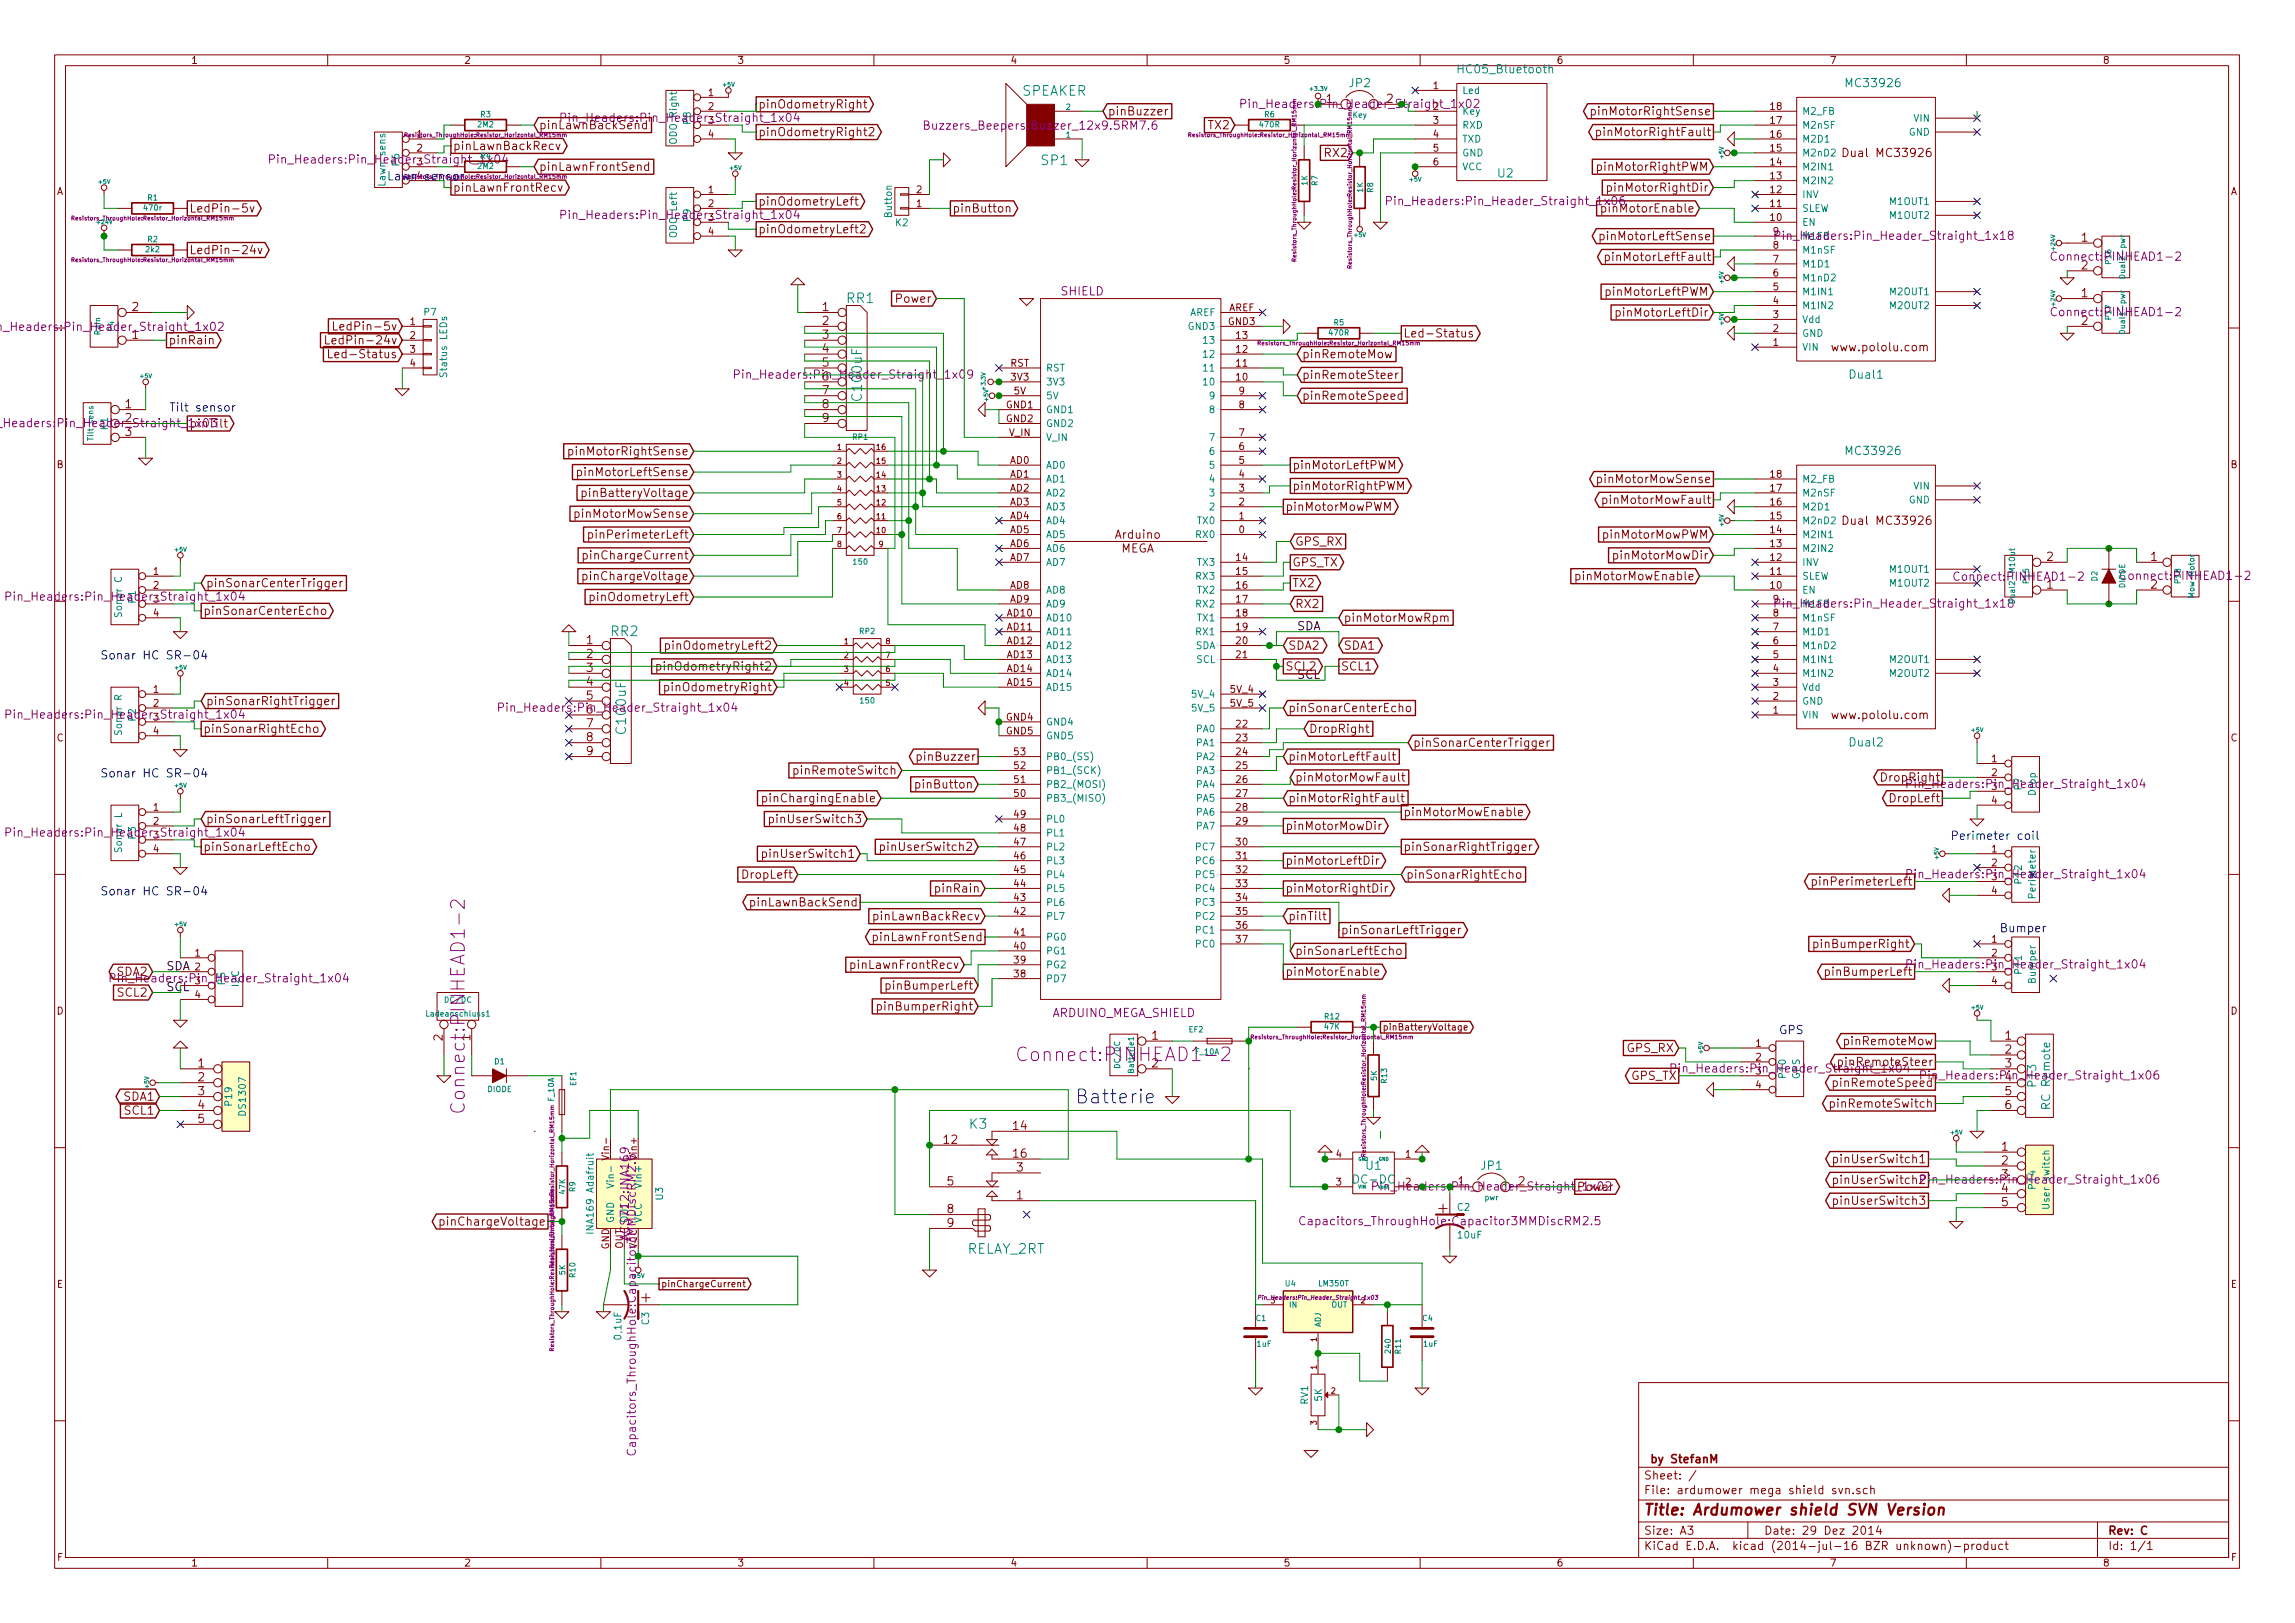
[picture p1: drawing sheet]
<svg xmlns="http://www.w3.org/2000/svg" width="420mm" height="297mm" viewBox="0 0 420 297" stroke-linecap="round" stroke-linejoin="round" font-family="sans-serif">
<defs><g id="words">
<text font-size="3.5" fill="#840000" x="187.9" y="194.2">Connect:PINHEAD1-2</text>
<text font-size="3.5" fill="#008400" x="85.1" y="202" transform="rotate(-90 85.1 202)">Connect:PINHEAD1-2</text>
<text font-size="3.5" fill="#0000c2" x="196.8" y="202">Batterie</text>
<g font-size="2.8" fill="#840000">
<text x="263.3" y="222">+</text>
<text x="119.1" y="238.3" transform="rotate(-90 119.1 238.3)">+</text>
<text x="301" y="277.3">Title: Ardumower shield SVN Version</text>
</g>
<g font-size="2.5" fill="#008484">
<text x="187" y="17.5">SPEAKER</text>
<text x="190.7" y="30.2">SP1</text>
<text x="155" y="55.5">RR1</text>
<text x="111.8" y="116.4">RR2</text>
<text x="177.5" y="206.6">K3</text>
<text x="176.9" y="229.4">RELAY_2RT</text>
</g>
<g font-size="2.5" fill="#840084">
<text x="157.8" y="73.1" transform="rotate(-90 157.8 73.1)">C100uF</text>
<text x="114.6" y="134" transform="rotate(-90 114.6 134)">C100uF</text>
</g>
<g font-size="2.1" fill="#008484">
<text x="247" y="16">JP2</text>
<text x="267.3" y="13.4">HC05_Bluetooth</text>
<text x="338.3" y="16">MC33926</text>
<text x="274.2" y="32.5">U2</text>
<text x="338.7" y="69.3">Dual1</text>
<text x="338.3" y="83.3">MC33926</text>
<text x="338.7" y="136.6">Dual2</text>
<text x="250.1" y="214.1">U1</text>
<text x="271.2" y="214.1">JP1</text>
<text x="248.1" y="216.6">DC-DC</text>
</g>
<g font-size="2.1" fill="#840000">
<text x="98.7" y="23.7">pinLawnBackSend</text>
<text x="202.8" y="21.1">pinBuzzer</text>
<text x="292.5" y="21.1">pinMotorRightSense</text>
<text x="83" y="27.5">pinLawnBackRecv</text>
<text x="138.8" y="24.9">pinOdometryRight2</text>
<text x="293.7" y="24.9">pinMotorRightFault</text>
<text x="338.3" y="28.7">Dual MC33926</text>
<text x="83" y="35.1">pinLawnFrontRecv</text>
<text x="98.7" y="31.3">pinLawnFrontSend</text>
<text x="293.1" y="31.3">pinMotorRightPWM</text>
<text x="295.3" y="35.1">pinMotorRightDir</text>
<text x="34.7" y="38.9">LedPin-5v</text>
<text x="138.8" y="37.6">pinOdometryLeft</text>
<text x="174.4" y="38.9">pinButton</text>
<text x="294.2" y="38.9">pinMotorEnable</text>
<text x="34.7" y="46.5">LedPin-24v</text>
<text x="138.8" y="42.7">pinOdometryLeft2</text>
<text x="294.1" y="44">pinMotorLeftSense</text>
<text x="295.2" y="47.8">pinMotorLeftFault</text>
<text x="381.1" y="44.2">1</text>
<text x="381.1" y="49.3">2</text>
<text x="24.2" y="56.9">2</text>
<text x="150.5" y="56.9">1</text>
<text x="150.5" y="59.5">2</text>
<text x="164.2" y="55.4">Power</text>
<text x="294.6" y="54.1">pinMotorLeftPWM</text>
<text x="296.8" y="57.9">pinMotorLeftDir</text>
<text x="381.1" y="54.4">1</text>
<text x="381.1" y="59.5">2</text>
<text x="30.9" y="63">pinRain</text>
<text x="61.4" y="63">LedPin-24v</text>
<text x="61.8" y="65.6">Led-Status</text>
<text x="62.6" y="60.5">LedPin-5v</text>
<text x="150.5" y="62">3</text>
<text x="150.5" y="64.6">4</text>
<text x="238.4" y="65.6">pinRemoteMow</text>
<text x="256.9" y="61.8">Led-Status</text>
<text x="335.7" y="64.3">www.pololu.com</text>
<text x="238.4" y="69.4">pinRemoteSteer</text>
<text x="22.9" y="74.7">1</text>
<text x="150.5" y="72.2">7</text>
<text x="150.5" y="74.7">8</text>
<text x="150.5" y="77.3">9</text>
<text x="238.4" y="73.2">pinRemoteSpeed</text>
<text x="105.3" y="83.3">pinMotorRightSense</text>
<text x="106.9" y="87.2">pinMotorLeftSense</text>
<text x="236.6" y="89.7">pinMotorRightPWM</text>
<text x="236.6" y="85.9">pinMotorLeftPWM</text>
<text x="293.2" y="88.4">pinMotorMowSense</text>
<text x="106" y="94.8">pinMotorMowSense</text>
<text x="107.9" y="91">pinBatteryVoltage</text>
<text x="235.4" y="93.5">pinMotorMowPWM</text>
<text x="294.4" y="92.2">pinMotorMowFault</text>
<text x="109.2" y="98.6">pinPerimeterLeft</text>
<text x="204.2" y="98.6">Arduino</text>
<text x="205.1" y="101.1">MEGA</text>
<text x="237.1" y="99.9">GPS_RX</text>
<text x="293.8" y="98.6">pinMotorMowPWM</text>
<text x="338.3" y="96">Dual MC33926</text>
<text x="37.7" y="107.5">pinSonarCenterTrigger</text>
<text x="107.9" y="102.4">pinChargeCurrent</text>
<text x="107.9" y="106.2">pinChargeVoltage</text>
<text x="236.6" y="103.7">GPS_TX</text>
<text x="236.6" y="107.5">TX2</text>
<text x="289.5" y="106.2">pinMotorMowEnable</text>
<text x="296" y="102.4">pinMotorMowDir</text>
<text x="374.7" y="102.7">2</text>
<text x="393.8" y="102.7">1</text>
<text x="393.8" y="107.7">2</text>
<text x="37.2" y="112.6">pinSonarCenterEcho</text>
<text x="109" y="110">pinOdometryLeft</text>
<text x="237.1" y="111.3">RX2</text>
<text x="246" y="113.8">pinMotorMowRpm</text>
<text x="107.4" y="117.9">1</text>
<text x="123" y="118.9">pinOdometryLeft2</text>
<text x="235.9" y="118.9">SDA2</text>
<text x="246" y="118.9">SDA1</text>
<text x="107.4" y="120.4">2</text>
<text x="107.4" y="123">3</text>
<text x="107.4" y="125.5">4</text>
<text x="121.5" y="122.7">pinOdometryRight2</text>
<text x="235.4" y="122.7">SCL2</text>
<text x="245.5" y="122.7">SCL1</text>
<text x="37.7" y="129.1">pinSonarRightTrigger</text>
<text x="122.7" y="126.5">pinOdometryRight</text>
<text x="235.9" y="130.3">pinSonarCenterEcho</text>
<text x="335.7" y="131.6">www.pololu.com</text>
<text x="37.2" y="134.1">pinSonarRightEcho</text>
<text x="107.4" y="133.1">7</text>
<text x="107.4" y="135.7">8</text>
<text x="239.7" y="134.1">DropRight</text>
<text x="258.7" y="136.7">pinSonarCenterTrigger</text>
<text x="107.4" y="138.2">9</text>
<text x="146.4" y="141.8">pinRemoteSwitch</text>
<text x="168.5" y="139.2">pinBuzzer</text>
<text x="235.9" y="139.2">pinMotorLeftFault</text>
<text x="237.1" y="143">pinMotorMowFault</text>
<text x="344.8" y="143">DropRight</text>
<text x="140.9" y="146.8">pinChargingEnable</text>
<text x="168.1" y="144.3">pinButton</text>
<text x="235.9" y="146.8">pinMotorRightFault</text>
<text x="256.9" y="149.4">pinMotorMowEnable</text>
<text x="346.4" y="146.8">DropLeft</text>
<text x="37.2" y="155.7">pinSonarLeftEcho</text>
<text x="37.7" y="150.7">pinSonarLeftTrigger</text>
<text x="141.9" y="150.7">pinUserSwitch3</text>
<text x="162.2" y="155.7">pinUserSwitch2</text>
<text x="235.4" y="151.9">pinMotorMowDir</text>
<text x="256.9" y="155.7">pinSonarRightTrigger</text>
<text x="136.3" y="160.8">DropLeft</text>
<text x="140.6" y="157">pinUserSwitch1</text>
<text x="235.4" y="158.3">pinMotorLeftDir</text>
<text x="257.5" y="160.8">pinSonarRightEcho</text>
<text x="138.2" y="165.9">pinLawnBackSend</text>
<text x="171.7" y="163.4">pinRain</text>
<text x="235.4" y="163.4">pinMotorRightDir</text>
<text x="333.2" y="162.1">pinPerimeterLeft</text>
<text x="160.7" y="168.4">pinLawnBackRecv</text>
<text x="160.7" y="172.2">pinLawnFrontSend</text>
<text x="235.9" y="168.4">pinTilt</text>
<text x="245.5" y="171">pinSonarLeftTrigger</text>
<text x="333" y="173.5">pinBumperRight</text>
<text x="21.4" y="178.6">SDA2</text>
<text x="156.5" y="177.3">pinLawnFrontRecv</text>
<text x="235.4" y="178.6">pinMotorEnable</text>
<text x="237.1" y="174.8">pinSonarLeftEcho</text>
<text x="335" y="178.6">pinBumperLeft</text>
<text x="21.6" y="182.4">SCL2</text>
<text x="161.5" y="184.9">pinBumperRight</text>
<text x="163.1" y="181.1">pinBumperLeft</text>
<text x="81" y="190.5" transform="rotate(-90 81 190.5)">2</text>
<text x="86.1" y="190.5" transform="rotate(-90 86.1 190.5)">1</text>
<text x="210.9" y="190.3">1</text>
<text x="338.3" y="191.3">pinRemoteMow</text>
<text x="367.1" y="190.3">1</text>
<text x="36.2" y="195.4">1</text>
<text x="36.2" y="197.9">2</text>
<text x="210.9" y="195.4">2</text>
<text x="297.8" y="192.6">GPS_RX</text>
<text x="298.6" y="197.6">GPS_TX</text>
<text x="307.5" y="196.3">Pin_Headers:Pin_Header_Straight_1x04</text>
<text x="337.6" y="195.1">pinRemoteSteer</text>
<text x="367.1" y="192.8">2</text>
<text x="367.1" y="195.4">3</text>
<text x="22.6" y="201.5">SDA1</text>
<text x="22.9" y="204">SCL1</text>
<text x="36.2" y="200.4">3</text>
<text x="36.2" y="203">4</text>
<text x="336.1" y="202.7">pinRemoteSwitch</text>
<text x="336.6" y="198.9">pinRemoteSpeed</text>
<text x="367.1" y="200.4">5</text>
<text x="367.1" y="203">6</text>
<text x="36.2" y="205.5">5</text>
<text x="172.8" y="209.3">12</text>
<text x="185.5" y="206.8">14</text>
<text x="185.5" y="211.9">16</text>
<text x="186.1" y="214.4">3</text>
<text x="336.7" y="212.9">pinUserSwitch1</text>
<text x="366.4" y="210.6">1</text>
<text x="366.4" y="213.1">2</text>
<text x="173.4" y="217">5</text>
<text x="186.1" y="219.5">1</text>
<text x="288.7" y="218">Power</text>
<text x="336.7" y="216.7">pinUserSwitch2</text>
<text x="336.7" y="220.5">pinUserSwitch3</text>
<text x="366.4" y="218.2">4</text>
<text x="366.4" y="220.8">5</text>
<text x="81.8" y="224.3">pinChargeVoltage</text>
<text x="173.4" y="222">8</text>
<text x="173.4" y="224.6">9</text>
<text x="301.6" y="267.8">by StefanM</text>
<text x="301" y="273.5">File: ardumower mega shield svn.sch</text>
<text x="301" y="270.8">Sheet: /</text>
<text x="301" y="280.9">Size: A3</text>
<text x="323" y="280.9">Date: 29 Dez 2014</text>
<text x="386" y="280.9">Rev: C</text>
<text x="301" y="283.7">KiCad E.D.A. kicad (2014-jul-16 BZR unknown)-product</text>
<text x="386" y="283.7">Id: 1/1</text>
</g>
<g font-size="2.1" fill="#008400">
<text x="104.3" y="22.3">Pin_Headers:Pin_Header_Straight_1x04</text>
<text x="138.8" y="19.8">pinOdometryRight</text>
<text x="228.8" y="19.8">Pin_Headers:Pin_Header_Straight_1x02</text>
<text x="50.9" y="29.9">Pin_Headers:Pin_Header_Straight_1x04</text>
<text x="72.1" y="33">Lawn sensor</text>
<text x="104.3" y="40.1">Pin_Headers:Pin_Header_Straight_1x04</text>
<text x="136" y="69.3">Pin_Headers:Pin_Header_Straight_1x09</text>
<text x="350.7" y="144.2">Pin_Headers:Pin_Header_Straight_1x04</text>
<text x="30.5" y="181.4">SCL</text>
<text x="252.9" y="217.9">Pin_Headers:Pin_Header_Straight_1x02</text>
<text x="116.4" y="264.5" transform="rotate(-90 116.4 264.5)">Capacitors_ThroughHole:Capacitor3MMDiscRM2.5</text>
</g>
<g font-size="2.1" fill="#840084">
<text x="170.8" y="23.7">Buzzers_Beepers:Buzzer_12x9.5RM7.6</text>
<text x="221.3" y="23.7">TX2</text>
<text x="242.8" y="18.8">1</text>
<text x="253.8" y="18.8">2</text>
<text x="242.6" y="28.7">RX2</text>
<text x="255.4" y="37.6">Pin_Headers:Pin_Header_Straight_1x06</text>
<text x="326.5" y="43.9">Pin_Headers:Pin_Header_Straight_1x18</text>
<text x="376.5" y="47.7">Connect:PINHEAD1-2</text>
<text x="194.2" y="54.1">SHIELD</text>
<text x="376.5" y="57.9">Connect:PINHEAD1-2</text>
<text x=".3" y="60.6">in_Headers:Pin_Header_Straight_1x02</text>
<text x="24.2" y="62">1</text>
<text x="150.5" y="67.1">5</text>
<text x="150.5" y="69.6">6</text>
<text x="22.9" y="77.3">2</text>
<text x="-1" y="78.2">in_Headers:Pin_Header_Straight_1x03</text>
<text x="22.9" y="79.8">3</text>
<text x="34.7" y="78.3">pinTilt</text>
<text x="358.6" y="106.3">Connect:PINHEAD1-2</text>
<text x="374.7" y="107.7">1</text>
<text x="389.2" y="106.1">Connect:PINHEAD1-2</text>
<text x="2.7" y="109.9">Pin_Headers:Pin_Header_Straight_1x04</text>
<text x="326.5" y="111.2">Pin_Headers:Pin_Header_Straight_1x18</text>
<text x="2.7" y="131.5">Pin_Headers:Pin_Header_Straight_1x04</text>
<text x="107.4" y="128.1">5</text>
<text x="107.4" y="130.6">6</text>
<text x="2.7" y="153.1">Pin_Headers:Pin_Header_Straight_1x04</text>
<text x="350.7" y="160.7">Pin_Headers:Pin_Header_Straight_1x04</text>
<text x="21.7" y="179.8">Pin_Headers:Pin_Header_Straight_1x04</text>
<text x="350.7" y="177.3">Pin_Headers:Pin_Header_Straight_1x04</text>
<text x="192.5" y="186.1">ARDUINO_MEGA_SHIELD</text>
<text x="353.2" y="197.6">Pin_Headers:Pin_Header_Straight_1x06</text>
<text x="367.1" y="197.9">4</text>
<text x="372.8" y="198.8" transform="rotate(-90 372.8 198.8)">P13</text>
<text x="375.3" y="202.6" transform="rotate(-90 375.3 202.6)">RC Remote</text>
<text x="366.4" y="215.7">3</text>
<text x="266.9" y="217">1</text>
<text x="278" y="217">2</text>
<text x="353.2" y="216.6">Pin_Headers:Pin_Header_Straight_1x06</text>
<text x="115.1" y="226.4" transform="rotate(-90 115.1 226.4)">ACS712:INA169</text>
<text x="239.8" y="224.2">Capacitors_ThroughHole:Capacitor3MMDiscRM2.5</text>
</g>
<g font-size="2.1" fill="#0000c2">
<text x="32.4" y="75.3">Tilt sensor</text>
<text x="21.8" y="120.7">Sonar HC SR-04</text>
<text x="21.8" y="142.3">Sonar HC SR-04</text>
<text x="359.3" y="153.7">Perimeter coil</text>
<text x="21.8" y="163.9">Sonar HC SR-04</text>
<text x="366.6" y="170.6">Bumper</text>
<text x="325.7" y="189.3">GPS</text>
</g>
<g font-size="2.1">
<text x="237.5" y="115.4">SDA</text>
<text x="237.5" y="124.2">SCL</text>
<text x="30.5" y="177.6">SDA</text>
</g>
<text font-size="2.1" fill="#000084" x="92.9" y="130.3">Pin_Headers:Pin_Header_Straight_1x04</text>
<g font-size="1.8" fill="#840000">
<text x="35" y="11.7">1</text>
<text x="85" y="11.7">2</text>
<text x="135" y="11.7">3</text>
<text x="185" y="11.7">4</text>
<text x="235" y="11.7">5</text>
<text x="285" y="11.7">6</text>
<text x="335" y="11.7">7</text>
<text x="385" y="11.7">8</text>
<text x="129.7" y="17.6">1</text>
<text x="262.4" y="16.3">1</text>
<text x="129.7" y="20.1">2</text>
<text x="262.4" y="20.1">2</text>
<text x="262.4" y="22.6">3</text>
<text x="324.2" y="22.6">17</text>
<text x="324.2" y="20.1">18</text>
<text x="76.4" y="27.7">2</text>
<text x="129.7" y="25.2">4</text>
<text x="262.4" y="25.2">4</text>
<text x="262.4" y="27.7">5</text>
<text x="324.2" y="27.7">15</text>
<text x="324.2" y="25.2">16</text>
<text x="10.4" y="35.7">A</text>
<text x="129.7" y="35.3">1</text>
<text x="167.8" y="35.3">2</text>
<text x="262.4" y="30.3">6</text>
<text x="324.2" y="35.3">12</text>
<text x="324.2" y="32.8">13</text>
<text x="324.2" y="30.3">14</text>
<text x="408.4" y="35.7">A</text>
<text x="129.7" y="37.9">2</text>
<text x="167.8" y="37.9">1</text>
<text x="324.2" y="40.4">10</text>
<text x="324.2" y="37.9">11</text>
<text x="129.7" y="43">4</text>
<text x="324.6" y="45.5">8</text>
<text x="324.6" y="43">9</text>
<text x="324.6" y="53.1">5</text>
<text x="324.6" y="50.6">6</text>
<text x="324.6" y="48">7</text>
<text x="75.1" y="59.5">1</text>
<text x="224.9" y="59.5">GND3</text>
<text x="224.9" y="56.9">AREF</text>
<text x="324.6" y="58.2">3</text>
<text x="324.6" y="55.7">4</text>
<text x="75.1" y="62">2</text>
<text x="75.1" y="64.6">3</text>
<text x="226.4" y="64.6">12</text>
<text x="226.4" y="62">13</text>
<text x="324.6" y="63.3">1</text>
<text x="324.6" y="60.7">2</text>
<text x="75.1" y="67.1">4</text>
<text x="184.9" y="67.1">RST</text>
<text x="185.1" y="69.6">3V3</text>
<text x="226.4" y="69.6">10</text>
<text x="226.4" y="67.1">11</text>
<text x="184.3" y="74.7">GND1</text>
<text x="184.3" y="77.3">GND2</text>
<text x="185.6" y="72.2">5V</text>
<text x="226.8" y="74.7">8</text>
<text x="226.8" y="72.2">9</text>
<text x="184.7" y="79.8">V_IN</text>
<text x="226.8" y="82.3">6</text>
<text x="226.8" y="79.8">7</text>
<text x="10.4" y="85.7">B</text>
<text x="184.9" y="84.9">AD0</text>
<text x="184.9" y="87.4">AD1</text>
<text x="184.9" y="90">AD2</text>
<text x="226.8" y="90">3</text>
<text x="226.8" y="87.4">4</text>
<text x="226.8" y="84.9">5</text>
<text x="324.2" y="90">17</text>
<text x="324.2" y="87.4">18</text>
<text x="408.4" y="85.7">B</text>
<text x="184.9" y="92.5">AD3</text>
<text x="184.9" y="95">AD4</text>
<text x="226.8" y="95">1</text>
<text x="226.8" y="92.5">2</text>
<text x="324.2" y="95">15</text>
<text x="324.2" y="92.5">16</text>
<text x="184.9" y="97.6">AD5</text>
<text x="184.9" y="100.1">AD6</text>
<text x="226.8" y="97.6">0</text>
<text x="324.2" y="100.1">13</text>
<text x="324.2" y="97.6">14</text>
<text x="28.1" y="105.2">1</text>
<text x="28.1" y="107.7">2</text>
<text x="184.9" y="102.7">AD7</text>
<text x="184.9" y="107.7">AD8</text>
<text x="226.4" y="102.7">14</text>
<text x="226.4" y="105.2">15</text>
<text x="226.4" y="107.7">16</text>
<text x="324.2" y="107.7">10</text>
<text x="324.2" y="105.2">11</text>
<text x="324.2" y="102.7">12</text>
<text x="28.1" y="112.8">4</text>
<text x="184.4" y="112.8">AD10</text>
<text x="184.9" y="110.3">AD9</text>
<text x="226.4" y="110.3">17</text>
<text x="226.4" y="112.8">18</text>
<text x="324.6" y="112.8">8</text>
<text x="324.6" y="110.3">9</text>
<text x="184.4" y="115.4">AD11</text>
<text x="184.4" y="117.9">AD12</text>
<text x="226.4" y="117.9">20</text>
<text x="226.4" y="115.4">19</text>
<text x="324.6" y="117.9">6</text>
<text x="324.6" y="115.4">7</text>
<text x="184.4" y="120.4">AD13</text>
<text x="184.4" y="123">AD14</text>
<text x="184.4" y="125.5">AD15</text>
<text x="226.4" y="120.4">21</text>
<text x="324.6" y="125.5">3</text>
<text x="324.6" y="123">4</text>
<text x="324.6" y="120.4">5</text>
<text x="28.1" y="126.8">1</text>
<text x="28.1" y="129.3">2</text>
<text x="184.3" y="131.9">GND4</text>
<text x="225.3" y="126.8">5V_4</text>
<text x="225.3" y="129.3">5V_5</text>
<text x="324.6" y="130.6">1</text>
<text x="324.6" y="128.1">2</text>
<text x="10.4" y="135.7">C</text>
<text x="28.1" y="134.4">4</text>
<text x="184.3" y="134.4">GND5</text>
<text x="226.4" y="133.1">22</text>
<text x="226.4" y="135.7">23</text>
<text x="408.4" y="135.7">C</text>
<text x="185.7" y="143.3">51</text>
<text x="185.7" y="140.8">52</text>
<text x="185.7" y="138.2">53</text>
<text x="226.4" y="138.2">24</text>
<text x="226.4" y="140.8">25</text>
<text x="226.4" y="143.3">26</text>
<text x="364.6" y="139.5">1</text>
<text x="364.6" y="142">2</text>
<text x="28.1" y="148.4">1</text>
<text x="185.7" y="145.8">50</text>
<text x="185.7" y="149.6">49</text>
<text x="226.4" y="145.8">27</text>
<text x="226.4" y="148.4">28</text>
<text x="364.6" y="147.1">4</text>
<text x="28.1" y="150.9">2</text>
<text x="28.1" y="156">4</text>
<text x="185.7" y="154.7">47</text>
<text x="185.7" y="152.2">48</text>
<text x="226.4" y="154.7">30</text>
<text x="226.4" y="150.9">29</text>
<text x="364.6" y="156">1</text>
<text x="185.7" y="159.8">45</text>
<text x="185.7" y="157.3">46</text>
<text x="226.4" y="157.3">31</text>
<text x="226.4" y="159.8">32</text>
<text x="364.6" y="158.5">2</text>
<text x="185.7" y="167.4">42</text>
<text x="185.7" y="164.9">43</text>
<text x="185.7" y="162.3">44</text>
<text x="226.4" y="162.3">33</text>
<text x="226.4" y="164.9">34</text>
<text x="226.4" y="167.4">35</text>
<text x="364.6" y="163.6">4</text>
<text x="185.7" y="173.8">40</text>
<text x="185.7" y="171.2">41</text>
<text x="226.4" y="170">36</text>
<text x="226.4" y="172.5">37</text>
<text x="364.6" y="172.5">1</text>
<text x="35.7" y="175">1</text>
<text x="35.7" y="177.6">2</text>
<text x="185.7" y="178.9">38</text>
<text x="185.7" y="176.3">39</text>
<text x="364.6" y="175">2</text>
<text x="10.4" y="185.7">D</text>
<text x="35.7" y="182.7">4</text>
<text x="364.6" y="180.1">4</text>
<text x="408.4" y="185.7">D</text>
<text x="321.5" y="191.6">1</text>
<text x="321.5" y="194.1">2</text>
<text x="321.5" y="199.2">4</text>
<text x="111.5" y="211.9" transform="rotate(-90 111.5 211.9)">Vin-</text>
<text x="244.6" y="211.9">4</text>
<text x="257.3" y="211.9">1</text>
<text x="244.6" y="217">3</text>
<text x="257.3" y="217">2</text>
<text x="111.5" y="228.7" transform="rotate(-90 111.5 228.7)">GND</text>
<text x="10.4" y="235.7">E</text>
<text x="408.4" y="235.7">E</text>
<text x="10.5" y="285.7">F</text>
<text x="35" y="286.7">1</text>
<text x="85" y="286.7">2</text>
<text x="135" y="286.7">3</text>
<text x="185" y="286.7">4</text>
<text x="235" y="286.7">5</text>
<text x="285" y="286.7">6</text>
<text x="335" y="286.7">7</text>
<text x="385" y="286.7">8</text>
<text x="408.5" y="285.7">F</text>
</g>
<g font-size="1.8" fill="#008484">
<text x="267.7" y="17.2">Led</text>
<text x="267.7" y="21">Key</text>
<text x="267.7" y="23.5">RXD</text>
<text x="329.9" y="23.5">M2nSF</text>
<text x="329.9" y="21">M2_FB</text>
<text x="350.4" y="22.3">VIN</text>
<text x="267.7" y="26.1">TXD</text>
<text x="267.7" y="28.6">GND</text>
<text x="329.9" y="28.6">M2nD2</text>
<text x="329.9" y="26.1">M2D1</text>
<text x="349.4" y="24.8">GND</text>
<text x="267.7" y="31.2">VCC</text>
<text x="329.9" y="33.7">M2IN2</text>
<text x="329.9" y="31.2">M2IN1</text>
<text x="163.3" y="39.7" transform="rotate(-90 163.3 39.7)">Button</text>
<text x="164" y="41.4">K2</text>
<text x="329.9" y="41.3">EN</text>
<text x="329.9" y="38.8">SLEW</text>
<text x="329.9" y="36.2">INV</text>
<text x="346.2" y="37.5">M1OUT1</text>
<text x="346.2" y="40">M1OUT2</text>
<text x="329.9" y="46.4">M1nSF</text>
<text x="329.9" y="51.5">M1nD2</text>
<text x="329.9" y="48.9">M1D1</text>
<text x="77.7" y="57.7">P7</text>
<text x="217.7" y="57.8">AREF</text>
<text x="329.9" y="59.1">Vdd</text>
<text x="329.9" y="56.6">M1IN2</text>
<text x="329.9" y="54">M1IN1</text>
<text x="346.2" y="54">M2OUT1</text>
<text x="346.2" y="56.6">M2OUT2</text>
<text x="217.6" y="60.4">GND3</text>
<text x="220.5" y="65.4">12</text>
<text x="220.5" y="62.9">13</text>
<text x="329.9" y="64.2">VIN</text>
<text x="329.9" y="61.6">GND</text>
<text x="81.8" y="68.7" transform="rotate(-90 81.8 68.7)">Status LEDs</text>
<text x="191.5" y="70.5">3V3</text>
<text x="191.5" y="68">RST</text>
<text x="220.5" y="70.5">10</text>
<text x="220.5" y="68">11</text>
<text x="191.5" y="73.1">5V</text>
<text x="191.5" y="75.6">GND1</text>
<text x="221.5" y="75.6">8</text>
<text x="221.5" y="73.1">9</text>
<text x="191.5" y="78.1">GND2</text>
<text x="191.5" y="80.7">V_IN</text>
<text x="221.5" y="83.2">6</text>
<text x="221.5" y="80.7">7</text>
<text x="191.5" y="85.8">AD0</text>
<text x="191.5" y="88.3">AD1</text>
<text x="221.5" y="88.3">4</text>
<text x="221.5" y="85.8">5</text>
<text x="329.9" y="88.3">M2_FB</text>
<text x="350.4" y="89.6">VIN</text>
<text x="191.5" y="90.8">AD2</text>
<text x="191.5" y="93.4">AD3</text>
<text x="191.5" y="95.9">AD4</text>
<text x="219.3" y="95.9">TX0</text>
<text x="221.5" y="93.4">2</text>
<text x="221.5" y="90.8">3</text>
<text x="329.9" y="95.9">M2nD2</text>
<text x="329.9" y="93.4">M2D1</text>
<text x="329.9" y="90.8">M2nSF</text>
<text x="349.4" y="92.1">GND</text>
<text x="191.5" y="98.5">AD5</text>
<text x="191.5" y="101">AD6</text>
<text x="219.1" y="98.5">RX0</text>
<text x="329.9" y="101">M2IN2</text>
<text x="329.9" y="98.5">M2IN1</text>
<text x="191.5" y="103.5">AD7</text>
<text x="219.1" y="106.1">RX3</text>
<text x="219.3" y="103.5">TX3</text>
<text x="329.9" y="106.1">SLEW</text>
<text x="329.9" y="103.5">INV</text>
<text x="346.2" y="104.8">M1OUT1</text>
<text x="346.2" y="107.4">M1OUT2</text>
<text x="191.5" y="108.6">AD8</text>
<text x="191.5" y="111.2">AD9</text>
<text x="191.5" y="113.7">AD10</text>
<text x="219.1" y="111.2">RX2</text>
<text x="219.3" y="108.6">TX2</text>
<text x="219.3" y="113.7">TX1</text>
<text x="329.9" y="113.7">M1nSF</text>
<text x="329.9" y="108.6">EN</text>
<text x="191.5" y="116.2">AD11</text>
<text x="191.5" y="118.8">AD12</text>
<text x="218.8" y="118.8">SDA</text>
<text x="219.1" y="116.2">RX1</text>
<text x="329.9" y="118.8">M1nD2</text>
<text x="329.9" y="116.2">M1D1</text>
<text x="191.5" y="121.3">AD13</text>
<text x="191.5" y="123.9">AD14</text>
<text x="219" y="121.3">SCL</text>
<text x="329.9" y="123.9">M1IN2</text>
<text x="329.9" y="121.3">M1IN1</text>
<text x="346.2" y="121.3">M2OUT1</text>
<text x="346.2" y="123.9">M2OUT2</text>
<text x="191.5" y="126.4">AD15</text>
<text x="218.4" y="127.7">5V_4</text>
<text x="218.4" y="130.2">5V_5</text>
<text x="329.9" y="131.5">VIN</text>
<text x="329.9" y="128.9">GND</text>
<text x="329.9" y="126.4">Vdd</text>
<text x="191.5" y="132.8">GND4</text>
<text x="191.5" y="135.3">GND5</text>
<text x="219.1" y="134">PA0</text>
<text x="219.1" y="136.6">PA1</text>
<text x="191.5" y="141.6">PB1_(SCK)</text>
<text x="191.5" y="139.1">PB0_(SS)</text>
<text x="219.1" y="139.1">PA2</text>
<text x="219.1" y="141.6">PA3</text>
<text x="191.5" y="146.7">PB3_(MISO)</text>
<text x="191.5" y="144.2">PB2_(MOSI)</text>
<text x="219.1" y="144.2">PA4</text>
<text x="219.1" y="146.7">PA5</text>
<text x="219.1" y="149.3">PA6</text>
<text x="191.5" y="155.6">PL2</text>
<text x="191.5" y="153.1">PL1</text>
<text x="191.5" y="150.5">PL0</text>
<text x="219.1" y="155.6">PC7</text>
<text x="219.1" y="151.8">PA7</text>
<text x="191.5" y="160.7">PL4</text>
<text x="191.5" y="158.2">PL3</text>
<text x="219.1" y="158.2">PC6</text>
<text x="219.1" y="160.7">PC5</text>
<text x="191.5" y="165.8">PL6</text>
<text x="191.5" y="163.2">PL5</text>
<text x="219.1" y="163.2">PC4</text>
<text x="219.1" y="165.8">PC3</text>
<text x="191.5" y="172.1">PG0</text>
<text x="191.5" y="168.3">PL7</text>
<text x="219.1" y="168.3">PC2</text>
<text x="219.1" y="170.9">PC1</text>
<text x="219.1" y="173.4">PC0</text>
<text x="191.5" y="174.7">PG1</text>
<text x="191.5" y="179.7">PD7</text>
<text x="191.5" y="177.2">PG2</text>
<text x="42.5" y="202.3" transform="rotate(-90 42.5 202.3)">P19</text>
<text x="45" y="203.9" transform="rotate(-90 45 203.9)">DS1307</text>
<text x="112.4" y="216.5" transform="rotate(-90 112.4 216.5)">Vin-</text>
<text x="121.4" y="219.6" transform="rotate(-90 121.4 219.6)">U3</text>
<text x="266.8" y="221.6">C2</text>
<text x="108.7" y="225.1" transform="rotate(-90 108.7 225.1)">INA169 Adafruit</text>
<text x="112.4" y="223.8" transform="rotate(-90 112.4 223.8)">GND</text>
<text x="117.5" y="223.8" transform="rotate(-90 117.5 223.8)">VCC</text>
<text x="267" y="226.7">10uF</text>
<text x="113.7" y="245" transform="rotate(-90 113.7 245)">0,1uF</text>
<text x="118.8" y="242.4" transform="rotate(-90 118.8 242.4)">C3</text>
<text x="239.5" y="257" transform="rotate(-90 239.5 257)">RV1</text>
<text x="242" y="256.4" transform="rotate(-90 242 256.4)">5K</text>
</g>
<g font-size="1.8" fill="#840084">
<text x="126.4" y="22.7" transform="rotate(-90 126.4 22.7)">P8</text>
<text x="129.7" y="22.6">3</text>
<text x="76.4" y="25.2">1</text>
<text x="123.9" y="26.1" transform="rotate(-90 123.9 26.1)">ODO Right</text>
<text x="70.6" y="33.8" transform="rotate(-90 70.6 33.8)">Lawn sens</text>
<text x="73.1" y="30.3" transform="rotate(-90 73.1 30.3)">P6</text>
<text x="76.4" y="30.3">3</text>
<text x="76.4" y="32.8">4</text>
<text x="126.4" y="40.5" transform="rotate(-90 126.4 40.5)">P9</text>
<text x="129.7" y="40.4">3</text>
<text x="123.9" y="43.3" transform="rotate(-90 123.9 43.3)">ODO Left</text>
<text x="329.9" y="43.9">M1FB</text>
<text x="19.8" y="78.6" transform="rotate(-90 19.8 78.6)">K1</text>
<text x="22.3" y="112.6" transform="rotate(-90 22.3 112.6)">Sonar C</text>
<text x="24.8" y="110.3" transform="rotate(-90 24.8 110.3)">P1</text>
<text x="28.1" y="110.3">3</text>
<text x="329.9" y="111.2">M1FB</text>
<text x="24.8" y="131.9" transform="rotate(-90 24.8 131.9)">P2</text>
<text x="28.1" y="131.9">3</text>
<text x="22.3" y="134.2" transform="rotate(-90 22.3 134.2)">Sonar R</text>
<text x="364.6" y="144.6">3</text>
<text x="370.1" y="144.6" transform="rotate(-90 370.1 144.6)">P?</text>
<text x="372.7" y="145.6" transform="rotate(-90 372.7 145.6)">Drop</text>
<text x="22.3" y="155.7" transform="rotate(-90 22.3 155.7)">Sonar L</text>
<text x="24.8" y="153.5" transform="rotate(-90 24.8 153.5)">P3</text>
<text x="28.1" y="153.5">3</text>
<text x="364.6" y="161.1">3</text>
<text x="370.1" y="161.6" transform="rotate(-90 370.1 161.6)">P12</text>
<text x="364.6" y="177.6">3</text>
<text x="370.1" y="178.1" transform="rotate(-90 370.1 178.1)">P11</text>
<text x="372.7" y="179.9" transform="rotate(-90 372.7 179.9)">Bumper</text>
<text x="35.7" y="180.1">3</text>
<text x="41.2" y="180.2" transform="rotate(-90 41.2 180.2)">P5</text>
<text x="43.7" y="180.5" transform="rotate(-90 43.7 180.5)">I2C</text>
<text x="321.5" y="196.6">3</text>
<text x="326.9" y="197.2" transform="rotate(-90 326.9 197.2)">P10</text>
<text x="329.5" y="197.5" transform="rotate(-90 329.5 197.5)">GPS</text>
<text x="116.6" y="212.1" transform="rotate(-90 116.6 212.1)">Vin+</text>
<text x="117.5" y="216.9" transform="rotate(-90 117.5 216.9)">Vin+</text>
<text x="372.7" y="217.5" transform="rotate(-90 372.7 217.5)">P14</text>
<text x="375.2" y="220.9" transform="rotate(-90 375.2 220.9)">User switch</text>
<text x="114.9" y="223.8" transform="rotate(-90 114.9 223.8)">OUT</text>
<text x="114" y="228.6" transform="rotate(-90 114 228.6)">OUT</text>
<text x="116.6" y="228.6" transform="rotate(-90 116.6 228.6)">VCC</text>
</g>
<text font-size="1.8" fill="#000084" x="372.7" y="164.1" transform="rotate(-90 372.7 164.1)">Perimeter</text>
<g font-size="1.7" fill="#840000">
<text x="253.1" y="188.6">pinBatteryVoltage</text>
<text x="121.1" y="235.6">pinChargeCurrent</text>
</g>
<g font-size="1.4" fill="#008484">
<text x="87.5" y="23.3">2M2</text>
<text x="88" y="21.4">R3</text>
<text x="195.2" y="20.1">2</text>
<text x="230.7" y="23.3">470R</text>
<text x="231.5" y="21.4">R6</text>
<text x="247.6" y="21.6">Key</text>
<text x="88" y="29.1">R4</text>
<text x="195.2" y="25.2">1</text>
<text x="87.5" y="30.9">2M2</text>
<text x="239.4" y="33.9" transform="rotate(-90 239.4 33.9)">1K</text>
<text x="241.2" y="33.9" transform="rotate(-90 241.2 33.9)">R7</text>
<text x="249.5" y="35.2" transform="rotate(-90 249.5 35.2)">1K</text>
<text x="251.4" y="35.2" transform="rotate(-90 251.4 35.2)">R8</text>
<text x="26.4" y="38.5">470r</text>
<text x="27.1" y="36.7">R1</text>
<text x="26.7" y="46.2">2k2</text>
<text x="27.1" y="44.3">R2</text>
<text x="244.2" y="59.5">R5</text>
<text x="243.4" y="61.4">470R</text>
<text x="156.1" y="80.5">RP1</text>
<text x="156.3" y="103.3">150</text>
<text x="384" y="106.3" transform="rotate(-90 384 106.3)">D2</text>
<text x="389.1" y="107.7" transform="rotate(-90 389.1 107.7)">DIODE</text>
<text x="157.4" y="116">RP2</text>
<text x="157.6" y="128.7">150</text>
<text x="81.6" y="183.5">DC/DC</text>
<text x="78.3" y="186">Ladeanschluss1</text>
<text x="217.7" y="188.9">EF2</text>
<text x="242.5" y="188.4">47K</text>
<text x="242.5" y="186.5">R12</text>
<text x="90.6" y="194.8">D1</text>
<text x="205.1" y="195.3" transform="rotate(-90 205.1 195.3)">DC/DC</text>
<text x="207.6" y="196.1" transform="rotate(-90 207.6 196.1)">Batterie1</text>
<text x="218.9" y="193">F_10A</text>
<text x="252.1" y="197.8" transform="rotate(-90 252.1 197.8)">5K</text>
<text x="89.2" y="199.9">DIODE</text>
<text x="101.4" y="201.5" transform="rotate(-90 101.4 201.5)">F_10A</text>
<text x="105.5" y="198.7" transform="rotate(-90 105.5 198.7)">EF1</text>
<text x="253.9" y="198.2" transform="rotate(-90 253.9 198.2)">R13</text>
<text x="103.5" y="218.5" transform="rotate(-90 103.5 218.5)">47K</text>
<text x="105.3" y="218.1" transform="rotate(-90 105.3 218.1)">R9</text>
<text x="271.8" y="219.7">pwr</text>
<text x="103.5" y="233.3" transform="rotate(-90 103.5 233.3)">5K</text>
<text x="105.3" y="233.7" transform="rotate(-90 105.3 233.7)">R10</text>
<text x="235.3" y="235.4">U4</text>
<text x="236" y="239.3">IN</text>
<text x="241.5" y="235.4">LM350T</text>
<text x="230" y="241.8">C1</text>
<text x="241.8" y="242.9" transform="rotate(-90 241.8 242.9)">ADJ</text>
<text x="260.5" y="241.8">C4</text>
<text x="230.1" y="246.5">1uF</text>
<text x="254.6" y="247.6" transform="rotate(-90 254.6 247.6)">240</text>
<text x="256.5" y="247.7" transform="rotate(-90 256.5 247.7)">R11</text>
<text x="260.6" y="246.5">1uF</text>
</g>
<g font-size="1.4" fill="#840084">
<text x="386.5" y="48.3" transform="rotate(-90 386.5 48.3)">P16</text>
<text x="389.1" y="50.4" transform="rotate(-90 389.1 50.4)">Dual2-pwr</text>
<text x="386.5" y="58.4" transform="rotate(-90 386.5 58.4)">P17</text>
<text x="18.4" y="61.3" transform="rotate(-90 18.4 61.3)">Rain</text>
<text x="20.9" y="60.6" transform="rotate(-90 20.9 60.6)">P4</text>
<text x="389.1" y="60.6" transform="rotate(-90 389.1 60.6)">Dual1-pwr</text>
<text x="17.1" y="80.4" transform="rotate(-90 17.1 80.4)">Tilt sens</text>
<text x="371.4" y="106.7" transform="rotate(-90 371.4 106.7)">P15</text>
<text x="399.2" y="106.7" transform="rotate(-90 399.2 106.7)">P18</text>
<text x="368.9" y="109.8" transform="rotate(-90 368.9 109.8)">Dual2-M1Out</text>
<text x="401.8" y="109.2" transform="rotate(-90 401.8 109.2)">Mow Motor</text>
<text x="232.7" y="238.5">3</text>
<text x="243.6" y="239.3">OUT</text>
<text x="249.2" y="238.5">2</text>
</g>
<g font-size="1.4" fill="#840000">
<text x="153.3" y="82.3">1</text>
<text x="160.5" y="82.3">16</text>
<text x="153.3" y="84.9">2</text>
<text x="153.3" y="87.4">3</text>
<text x="153.3" y="90">4</text>
<text x="160.5" y="90">13</text>
<text x="160.5" y="87.4">14</text>
<text x="160.5" y="84.9">15</text>
<text x="153.3" y="92.5">5</text>
<text x="153.3" y="95">6</text>
<text x="160.5" y="95">11</text>
<text x="160.5" y="92.5">12</text>
<text x="153.3" y="97.6">7</text>
<text x="153.3" y="100.1">8</text>
<text x="160.5" y="97.6">10</text>
<text x="160.9" y="100.1">9</text>
<text x="154.6" y="117.9">1</text>
<text x="162.2" y="117.9">8</text>
<text x="154.6" y="120.4">2</text>
<text x="154.6" y="123">3</text>
<text x="154.6" y="125.5">4</text>
<text x="162.2" y="125.5">5</text>
<text x="162.2" y="123">6</text>
<text x="162.2" y="120.4">7</text>
<text x="241" y="245.5" transform="rotate(-90 241 245.5)">1</text>
<text x="241" y="250.6" transform="rotate(-90 241 250.6)">1</text>
<text x="243.7" y="255.1">2</text>
<text x="241" y="260.8" transform="rotate(-90 241 260.8)">3</text>
</g>
<g font-size="1.1" fill="#008484">
<text x="132.4" y="15.9">+5V</text>
<text x="239.9" y="16.6">+3.3V</text>
<text x="315.5" y="28.9" transform="rotate(-90 315.5 28.9)">+5V</text>
<text x="18.1" y="33.6">+5V</text>
<text x="133.7" y="31.1">+5V</text>
<text x="258.1" y="33.2">+5V</text>
<text x="17.8" y="41">+24V</text>
<text x="248" y="43.4">+5V</text>
<text x="376.3" y="45.7" transform="rotate(-90 376.3 45.7)">+24V</text>
<text x="315.5" y="51.8" transform="rotate(-90 315.5 51.8)">+5V</text>
<text x="315.5" y="59.4" transform="rotate(-90 315.5 59.4)">+5V</text>
<text x="376.3" y="55.9" transform="rotate(-90 376.3 55.9)">+24V</text>
<text x="25.7" y="69.2">+5V</text>
<text x="180.4" y="71.3" transform="rotate(-90 180.4 71.3)">+3.3V</text>
<text x="180.9" y="73.4" transform="rotate(-90 180.9 73.4)">+5V</text>
<text x="32.1" y="101">+5V</text>
<text x="315.5" y="96.3" transform="rotate(-90 315.5 96.3)">+5V</text>
<text x="32.1" y="122.5">+5V</text>
<text x="361" y="134">+5V</text>
<text x="32.1" y="144.1">+5V</text>
<text x="354.9" y="157.2" transform="rotate(-90 354.9 157.2)">+5V</text>
<text x="32.1" y="169.5">+5V</text>
<text x="361" y="184.8">+5V</text>
<text x="311.7" y="192.8" transform="rotate(-90 311.7 192.8)">+5V</text>
<text x="27.3" y="199.1" transform="rotate(-90 27.3 199.1)">+5V</text>
<text x="357.2" y="207.6">+5V</text>
</g>
<text font-size="1.1" fill="#008400" x="75" y="25.1">Resistors_ThroughHole:Resistor_Horizontal_RM15mm</text>
<g font-size="1.1" fill="#840084">
<text x="218.5" y="25.1">Resistors_ThroughHole:Resistor_Horizontal_RM15mm</text>
<text x="14.1" y="40.3">Resistors_ThroughHole:Resistor_Horizontal_RM15mm</text>
<text x="14.1" y="47.9">Resistors_ThroughHole:Resistor_Horizontal_RM15mm</text>
<text x="237.3" y="46.9" transform="rotate(-90 237.3 46.9)">Resistors_ThroughHole:Resistor_Horizontal_RM15mm</text>
<text x="247.5" y="48.1" transform="rotate(-90 247.5 48.1)">Resistors_ThroughHole:Resistor_Horizontal_RM15mm</text>
<text x="231.2" y="63.2">Resistors_ThroughHole:Resistor_Horizontal_RM15mm</text>
<text x="230" y="190.2">Resistors_ThroughHole:Resistor_Horizontal_RM15mm</text>
<text x="250" y="210.7" transform="rotate(-90 250 210.7)">Resistors_ThroughHole:Resistor_Horizontal_RM15mm</text>
<text x="101.4" y="231" transform="rotate(-90 101.4 231)">Resistors_ThroughHole:Resistor_Horizontal_RM15mm</text>
<text x="115.9" y="233.9">+5V</text>
<text x="231.2" y="237.9">Pin_Headers:Pin_Header_Straight_1x03</text>
</g>
<text font-size="1.1" fill="#0000c2" x="75" y="32.7">Resistors_ThroughHole:Resistor_Horizontal_RM15mm</text>
<g font-size=".8" fill="#008484">
<text x="248.7" y="212.4">GND</text>
<text x="252.4" y="212.4">GND</text>
<text x="248.7" y="217.5">VIN</text>
<text x="252.4" y="217.5">Vout</text>
</g>
</g></defs>
<g fill="none" stroke="#840000" stroke-width=".18">
<path d="M10 10h400v277h-400zM12 12h396v273.1h-396zM60 10v2M110 10v2M121.9 16.5h5.1v10.2h-5.1zM133.3 17.1v.7h-5M156.9 18.9l.1-.1a.36 .36 0 0 1 .6 .2v.8M156.9 18.2v1.6M158.1 18.8h.6M158.3 18.2v1.4l.4 .2M160 10v2M188 19.1l-3.9-3.8v15.2l3.9-3.8"/>
<path d="M210 10v2M241.3 19.1h4.2M246.4 17.8a3.2 3.2 0 0 1 5 0M252.3 19.1h4.2M259.1 16.5h7.6M260 10v2M266.7 15.3h16.5v17.8h-16.5zM310 10v2M328.9 17.8h25.4v48.3h-25.4zM360 10v2M19 34.8v.8M21.6 38.1h2.5"/>
<path d="M31.7 38.1h2.6M45.2 37.3h-.7l-.1 .7 .2-.1 .5 .1 .2 .2v.3l-.3 .3-.6-.1M45.8 37.8l.4 1 .3-1M68.6 24.2h5.1v10.1h-5.1zM74.9 25.4h5.1M74.9 28h5.1M74.9 30.5h5.1M74.9 33.1h5.1M82.5 22.9h2.6M92.7 22.9h2.5M92.7 30.5h2.5M101.3 26.5l-.4-.1-.3 .3v.4l.1 .2h.6"/>
<path d="M101.7 34.1l-.4-.1-.3 .3v.4l.1 .2h.6M101.8 26.4l.4 1 .3-1M102.2 34l.4 1 .3-1M116.3 22.7l.1-.1a.36 .36 0 0 1 .6 .2v.8M116.7 30.3h.1a.36 .36 0 0 1 .6 .1v.8M118.3 22.6h-.4l-.3 .3v.4l.2 .2h.5M118.3 22.1v1.5M118.7 30.3l-.4-.1-.3 .3v.4l.2 .2h.5M118.7 29.7v1.5M121.9 34.3h5.1v10.2h-5.1zM128.3 25.4h5M128.3 20.4h5"/>
<path d="M128.3 22.9h5M128.3 35.6h5M128.3 38.1h5M133.3 28h2.6l-1.3 1.2zM134.6 32.3v.8M155.7 36.5h.5M156.2 36l-.3 .3v1.3M156.5 36.5h.6M156.7 36v1.3l.4 .3M158.1 23.8h.6M158.3 23.3v1.3l.4 .3M159.1 23.5l.6-.2 .2 .2 .1 .3-.9 1.1h.9"/>
<path d="M163.8 34.3h2.6v5.1h-2.6zM164.8 35.5h1.6v.2h-1.6zM164.8 38h1.6v.3h-1.6zM166.4 35.6h3.8M166.4 38.1h3.8M172.7 28l1.3 1.2-1.3 1.3zM184.2 38l.1-.1a.36 .36 0 0 1 .6 .1v.8M184.2 37.8v1M193 25.4h5.1M193 20.4h5.1M196.8 29.2h2.6l-1.3 1.3zM213.4 20v1"/>
<path d="M213.8 20l-.3 .1-.1 .2M226.1 22.9h2.5M236.2 22.9h2.6M238.8 26.7v2.5M238.8 36.9v2.5M248.9 38.1v3.3M248.9 28v2.5M259.1 25.4h7.6M259.1 20.4h7.6M259.1 22.9h7.6M259.1 28h7.6M266.7 30.5h-7.6v.8"/>
<path d="M279.4 33.1h.1M291.3 20.1l.5-.1 .3 .3v.5l-.2 .2h-.6M291.3 20v1.6M292.3 23.9l.4-.1 .3 .3v.5l-.1 .2h-.6M292.3 23.8v1.6M292.5 30.3l.4-.1 .3 .3v.4l-.2 .2h-.5M292.5 30.2v1.5M293.2 37.9l.5-.1 .3 .3v.4l-.2 .2h-.6M293.2 37.8v1.5M294.3 34.1l.4-.1 .3 .3v.4l-.1 .2h-.6M294.3 34v1.5M309.2 38.3l.8-.1-.1-.3-.5-.1-.2 .2 .1 .7h.6"/>
<path d="M311.4 31.2v-1.5l.5 1.1 .5-1.1v1.5M312.2 34v1M312.3 20.5l.7-.1-.1-.3-.4-.1-.2 .3v.7h.6M312.6 23.8h.6M312.6 34l-.3 .1-.1 .2M312.8 23.3v1.3l.4 .3M316.2 25.4l1.3-1.2v2.5zM316.7 28h.8M321.3 25.4h7.6M321.3 20.4h7.6M321.3 22.9h7.6M321.3 35.6h7.6"/>
<path d="M321.3 38.1h7.6M321.3 28h7.6M321.3 30.5h7.6M321.3 33.1h7.6M337.4 27.1a.77 .77 0 0 1 .9 .8 .77 .77 0 0 1-.9 .8zM353.4 27.1a.62 .62 0 0 0-.7 .7v.6l.1 .2 .4 .1 .3-.3v-.4l-.3-.3h-.2l-.3 .3M354.3 24.2h7.6M354.3 36.9h7.6M354.3 39.4h7.6M354.3 21.6h7.6M16.5 55.9h5.1v7.6h-5.1zM19 42.2v1"/>
<path d="M21.6 45.8h2.5M23.1 57.2h4.8M31.7 45.8h2.6M34.3 55.9l1.3 1.3-1.3 1.3zM46.2 44.8l-.4 1.1h1M46.6 45.4v1M47.2 45.4l.4 1 .4-1M61.1 58.9v1.5h.7M73.7 59.7h3.8M77.5 59.6h1.5v.3h-1.5zM77.5 58.5h2.5v10.1h-2.5zM128.3 40.7h5"/>
<path d="M128.3 43.2h5M133.3 45.8h2.6l-1.3 1.2zM146 50.8l1.3 1.3h-2.5zM147.3 59.7h6.1M147.3 57.2h6.1M154.9 55.9h2.6l1.2 1.3v21.6h-3.8zM156.5 41.6h.6M156.7 41.1v1.3l.4 .2M157.5 41.3l.6-.2 .2 .2 .1 .2-.9 1.1h.9M186.7 54.6h2.5l-1.2 1.3zM190.5 54.6h33v128.3h-33zM223.5 59.7h7.6"/>
<path d="M223.5 57.2h7.6M234.9 58.5l1.3 1.2-1.3 1.3zM237.5 40.7h2.5l-1.2 1.2zM251.5 40.7h2.5l-1.3 1.2zM292.9 43l.5-.1 .3 .3v.4l-.2 .2h-.6M292.9 42.9v1.5M293.9 46.8l.4-.1 .3 .3v.4l-.1 .2h-.6M293.9 46.7v1.5M295.9 56.9h.4l.3 .3v.4l-.1 .2h-.6M295.9 56.9v1.5M311.4 54.1v-1.6l.5 1.1 .5-1.1v1.6M312.2 56.9v1"/>
<path d="M312.3 43.4l.7-.2-.1-.2-.4-.1-.2 .2v.7h.6M312.6 46.7h.6M312.6 56.9h-.3l-.1 .3M312.8 46.2v1.3l.4 .2M316.2 48.3l1.3-1.3v2.6zM316.7 50.8h.8M316.7 58.5h.8M321.3 40.7h7.6M321.3 43.2h7.6M321.3 58.5h7.6M321.3 55.9h7.6M321.3 53.4h7.6"/>
<path d="M321.3 50.8h7.6M321.3 48.3h7.6M321.3 45.8h7.6M354.3 55.9h7.6M354.3 53.4h7.6M377.2 50.8h2.5l-1.2 1.3zM377.4 54.6h5.9M377.4 44.5h5.9M378.5 59.7h4.8M378.5 49.6h4.8M384.8 43.2h5.1v7.6h-5.1zM384.8 53.4h5.1v7.6h-5.1z"/>
<path d="M15.2 73.7h5.1v7.6h-5.1zM21.8 75h4.9M21.8 77.5h4.9M23.1 62.3h4.8M26.7 70.4v.8M38.4 62.1v-.1a.36 .36 0 0 1 .6 .2v.8M41 77.2h.6M41.2 76.7v1.3l.4 .2M59.6 61.4v1.6h.8M60.1 64v1.5h.8M60.8 62.4l.7-.1-.1-.3-.4-.1-.2 .3 .1 .7h.5M72.4 71.2h2.5l-1.2 1.2z"/>
<path d="M73.7 67.3h3.8M73.7 64.8h3.8M73.7 62.3h3.8M77.5 67.2h1.5v.3h-1.5zM77.5 64.7h1.5v.2h-1.5zM77.5 62.1h1.5v.3h-1.5zM147.3 75h6.1M147.3 72.4h6.1M147.3 69.9h6.1M147.3 67.3h6.1M147.3 64.8h6.1M147.3 62.3h6.1"/>
<path d="M147.3 77.5h6.1M180.3 73.7v2.5l-1.2-1.2zM181.9 69.9h8.6M182.1 72.4h8.4M182.9 75h7.6M182.9 67.3h7.6M182.9 77.5h7.6M223.5 75h7.6M223.5 72.4h7.6M223.5 69.9h7.6M223.5 67.3h7.6M223.5 64.8h7.6"/>
<path d="M223.5 62.3h7.6M238.8 61h2.5M248.9 61h2.6M253.6 64.5l.3 1 .3-.7 .3 .7 .3-1M254.2 68.8l.7-.2-.1-.2-.4-.1-.2 .2v.7h.6M255.5 68.3v1M256 68.3l-.3 .1-.2 .2M256.7 72.2l-.4-.1-.3 .3v.4l.1 .2h.6M256.7 71.6v1.5M267.6 60.7v.8a.38 .38 0 0 0 .7 0M268.3 60.7v1M269.5 60.7h-.3l-.3 .2 .1 .2 .5 .2v.3h-.6"/>
<path d="M316.2 61l1.3-1.3v2.6zM321.3 61h7.6M321.3 63.5h7.6M351.5 63.4l.1-.1a.36 .36 0 0 1 .6 .1v.8M352.2 63.4a.35 .35 0 0 1 .3-.2 .35 .35 0 0 1 .3 .2v.8M377.2 61h2.5l-1.2 1.3zM408 60h2M21.8 80h4.9M25.4 83.9h2.5l-1.2 1.2zM104.1 82.3h.5l.3 .3v.4l-.2 .2h-.6M104.1 82.3v1.5M105.3 93.8l.4-.1 .3 .3v.4l-.1 .2h-.6"/>
<path d="M105.3 93.7v1.5M105.7 86.1h.5l.3 .3v.4l-.2 .2h-.6M105.7 86.1v1.5M106.6 90l.4-.1 .3 .3v.4l-.1 .2h-.6M106.6 89.9v1.5M107.8 97.6l.4-.1 .3 .3v.4l-.1 .2h-.6M107.8 97.5v1.5M125.1 90.4l.7-.2-.1-.2-.4-.1-.2 .2v.7h.6M125.1 94.2l.7-.2-.1-.2-.4-.1-.2 .2v.7h.6M125.1 86.6l.7-.2-.1-.3h-.4l-.2 .2v.7h.6M125.1 82.8l.7-.2-.1-.3h-.4l-.2 .2v.7h.6M125.4 97.5h.6"/>
<path d="M125.6 97v1.3l.4 .2M152.4 97.8h2.5l.5-.5 1.1 1 1-1 1 1 1-1 .5 .5h2.6M152.4 95.3h2.5l.5-.5 1.1 1 1-1 1 1 1-1 .5 .5h2.6M152.4 92.7h2.5l.5-.5 1.1 1.1 1-1.1 1 1.1 1-1.1 .5 .5h2.6M152.4 90.2h2.5l.5-.5 1.1 1 1-1 1 1 1-1 .5 .5h2.6M152.4 87.7h2.5l.5-.5 1.1 1 1-1 1 1 1-1 .5 .5h2.6M152.4 85.1h2.5l.5-.5 1.1 1 1-1 1 1 1-1 .5 .5h2.6M152.4 82.6h2.5l.5-.5 1.1 1 1-1 1 1 1-1 .5 .5h2.6M154.9 81.3h5.1v20.3h-5.1zM182.9 97.8h7.6M182.9 95.3h7.6M182.9 92.7h7.6"/>
<path d="M182.9 90.2h7.6M182.9 87.7h7.6M182.9 85.1h7.6M182.9 80h7.6M193 99.1h28M211.5 97.6l.2-.1 .5 .1v.6l-.1 .2-.4 .1-.2-.1zM223.5 97.8h7.6M223.5 95.3h7.6M223.5 92.7h7.6M223.5 90.2h7.6M223.5 87.7h7.6M223.5 85.1h7.6"/>
<path d="M223.5 82.6h7.6M223.5 80h7.6M253.5 93.4v-1.5l.5 1.1 .5-1.1v1.5M254.3 85.8v-1.5l.5 1.1 .5-1.1v1.5M255.9 89.6v-1.5l.5 1.1 .5-1.1v1.5M292.5 87.4l.4-.1 .3 .3v.5l-.1 .2h-.6M292.5 87.3v1.6M293.4 91.2l.5-.1 .3 .4v.4l-.2 .2h-.6M293.4 91.1v1.6M311.4 98.5v-1.5l.5 1.1 .5-1.1v1.5M312.3 87.8l.7-.1-.1-.3-.4-.1-.2 .3v.7h.6M312.6 91.1h.6"/>
<path d="M312.8 90.6v1.4l.4 .2M316.2 92.7l1.3-1.2v2.5zM316.7 95.3h.8M321.3 97.8h7.6M321.3 95.3h7.6M321.3 92.7h7.6M321.3 90.2h7.6M321.3 87.7h7.6M328.9 85.1h25.4v48.3h-25.4zM337.4 94.4a.77 .77 0 0 1 .9 .8 .77 .77 0 0 1-.9 .8zM353.4 94.4a.62 .62 0 0 0-.7 .7v.6l.1 .2 .4 .1 .3-.3v-.4l-.3-.3h-.2l-.3 .3M354.3 91.5h7.6"/>
<path d="M354.3 88.9h7.6M20.3 104.2h5.1v10.1h-5.1zM26.7 105.4h5M26.7 108h5M26.7 110.5h5M26.7 113.1h5M31.7 115.6h2.6l-1.3 1.3zM33 102.1v.8M57.5 111.6l.1-.1a.36 .36 0 0 1 .6 .2v.8M58.9 111.6l.2-.1 .5 .1v.6l-.1 .2-.4 .1-.2-.2zM60.2 106.4v1.2l-.2 .3-.4-.1M60.2 106.5l-.4-.1-.3 .3v.4l.2 .2h.5"/>
<path d="M60.9 106.9l.7-.2-.1-.2-.4-.1-.2 .2 .1 .7h.5M62.3 106.4v1M62.7 106.4l-.3 .1-.1 .2M104.1 114.3l1.3 1.3h-2.5zM104.1 118.1h6.1M106.7 105.2l.5-.1 .3 .3v.5l-.2 .2h-.6M106.7 105.1v1.5M106.8 101.4l.4-.1 .3 .3v.4l-.1 .2h-.6M106.8 101.3v1.5M108.1 109l.4-.1 .3 .3v.5l-.2 .2h-.5M108.1 108.9v1.6M111.8 116.9h2.5l1.3 1.2v21.6h-3.8z"/>
<path d="M121.8 117.9l.5-.1 .3 .3v.5l-.2 .2h-.6M121.8 117.8v1.5M125.1 105.6l.7-.1-.1-.3-.4-.1-.2 .2v.8h.6M125.4 101.3h.6M125.4 108.9h.6M125.6 100.8v1.3l.4 .2M125.6 108.4v1.3l.4 .2M140.2 117.5l.5-.2 .3 .2v.2l-.9 1.1h.9M152.4 100.4h2.5l.5-.5 1.1 1 1-1 1 1 1-1 .5 .5h2.6M153.7 118.1h2.5l.5-.5 1 1.1 1-1.1 1.1 1.1 1-1.1 .5 .5h2.5M156.2 116.9h5.1v10.1h-5.1zM182.9 118.1h7.6"/>
<path d="M182.9 102.9h7.6M182.9 108h7.6M182.9 110.5h7.6M182.9 113.1h7.6M182.9 115.6h7.6M182.9 100.4h7.6M223.5 118.1h7.6M223.5 102.9h7.6M223.5 105.4h7.6M223.5 108h7.6M223.5 110.5h7.6M223.5 113.1h7.6"/>
<path d="M223.5 115.6h7.6M263.8 112.9l.1-.1a.36 .36 0 0 1 .5 .2v.8M264.4 113a.35 .35 0 0 1 .4-.3 .35 .35 0 0 1 .3 .3v.8M288.5 105.2l.5-.1 .3 .3v.5l-.2 .2h-.6M288.5 105.1v1.5M309.2 105.6l.8-.1-.1-.3-.5-.1-.2 .2 .1 .8h.6M312.6 101.3l-.3 .1-.1 .2M321.3 118.1h7.6M321.3 102.9h7.6M321.3 105.4h7.6M321.3 108h7.6M321.3 110.5h7.6"/>
<path d="M321.3 113.1h7.6M321.3 115.6h7.6M321.3 100.4h7.6M354.3 104.2h7.6M354.3 106.7h7.6M367 101.6h5.1v7.7h-5.1zM373.6 102.9h4.9M373.6 108h4.9M384.8 104.2h2.5M386.1 100.4v3.8M386.1 106.7v3.8M391.2 102.9h4.8"/>
<path d="M391.2 108h4.8M397.5 101.6h5.1v7.7h-5.1zM408 110h2M20.3 125.8h5.1v10.1h-5.1zM26.7 132.1h5M26.7 127h5M26.7 134.7h5M26.7 129.6h5M31.7 137.2h2.6l-1.3 1.3zM33 123.7v.8M56.1 133.2l.1-.1a.36 .36 0 0 1 .6 .2v.8M57.5 133.2l.2-.1 .4 .1 .1 .6-.1 .2-.4 .1-.2-.2z"/>
<path d="M58.8 128v1.2l-.3 .3-.3-.1M58.8 128.1l-.4-.1-.3 .3v.4l.1 .2h.6M59.5 128.5l.7-.2-.1-.2-.4-.1-.2 .2v.7h.6M60.8 128v1M61.3 128l-.3 .1-.2 .2M104.1 120.7h6.1M104.1 133.4h6.1M104.1 135.9h6.1M104.1 138.5h6.1M104.1 123.2h6.1M104.1 125.8h6.1M104.1 130.8h6.1"/>
<path d="M104.1 128.3h6.1M120.2 121.7l.5-.1 .3 .3v.5l-.2 .2h-.6M120.2 121.6v1.6M121.7 125.5l.4-.1 .3 .3v.5l-.1 .2h-.6M121.7 125.4v1.6M140.2 121.3l.5-.2 .3 .2v.3l-.9 1h.9M140.6 125.4h.6M140.8 124.9v1.3l.4 .3M153.7 125.8h2.5l.5-.5 1 1 1-1 1.1 1 1-1 .5 .5h2.5M153.7 123.2h2.5l.5-.5 1 1 1-1 1.1 1 1-1 .5 .5h2.5M153.7 120.7h2.5l.5-.5 1 1 1-1 1.1 1 1-1 .5 .5h2.5M179.1 129.6l1.2-1.3v2.5z"/>
<path d="M182.9 120.7h7.6M182.9 138.5h7.6M182.9 123.2h7.6M182.9 132.1h7.6M182.9 125.8h7.6M182.9 134.7h7.6M223.5 120.7h7.6M223.5 133.4h7.6M223.5 135.9h7.6M223.5 138.5h7.6M223.5 127h7.6M223.5 129.6h7.6"/>
<path d="M250 133.1h.6M250.2 132.5v1.4l.4 .2M252.9 138.1v.8a.38 .38 0 0 0 .7 .1M253.6 138.1v1.1M254.3 137.6v1.3l.2 .3M254.9 138.1h.6M255.1 137.6v1.3l.4 .3M256.2 129.4v-.1a.36 .36 0 0 1 .6 .2v.8M257.5 129.4l.3-.2 .4 .2 .1 .6-.2 .2-.3 .1-.3-.2zM281.2 135.6v1.2l-.3 .3-.3-.1M281.2 135.7l-.4-.1-.3 .3v.4l.1 .2h.6M281.9 136.1l.7-.1-.1-.3-.4-.1-.2 .2v.7h.6"/>
<path d="M283.2 135.6v1M283.7 135.6l-.3 .1-.2 .2M321.3 120.7h7.6M321.3 123.2h7.6M321.3 125.8h7.6M321.3 130.8h7.6M321.3 128.3h7.6M351.5 130.7l.1-.1a.36 .36 0 0 1 .6 .1v.8M352.2 130.7a.35 .35 0 0 1 .3-.2 .35 .35 0 0 1 .3 .2v.8M354.3 120.7h7.6M354.3 123.2h7.6M361.9 135.2v.7"/>
<path d="M361.9 139.7h5.1M368.3 138.5h5.1v10.1h-5.1zM20.3 147.4h5.1v10.1h-5.1zM26.7 148.6h5M26.7 151.2h5M26.7 156.2h5M26.7 153.7h5M31.7 158.8h2.6l-1.3 1.3zM33 145.3v.8M54.5 154.8l.1-.1a.36 .36 0 0 1 .6 .2v.8M55.9 154.8l.2-.2 .4 .2 .1 .6-.1 .2-.4 .1-.2-.2zM57.9 150.1l.7-.2-.1-.3h-.4l-.2 .2v.7h.6"/>
<path d="M59.2 149.6v1M59.7 149.6h-.3l-.2 .3M139.6 156l.4-.1 .3 .3v.5l-.1 .2h-.6M139.6 155.9v1.5M139.6 145.8h.5l.3 .3v.4l-.2 .2h-.6M139.6 145.8v1.5M140.9 149.6h.4l.3 .3v.4l-.1 .2h-.6M140.9 149.6v1.5M145.4 140.8l.4-.1 .3 .3v.4l-.2 .2h-.5M145.4 140.7v1.5M155.4 155.8l.5-.4v1.5M155.4 156.9h.9"/>
<path d="M156.6 149.1h1l-.6 .5 .4 .1 .2 .2-.1 .5-.2 .2h-.5l-.2-.2M159.4 146.3l.7-.2-.1-.3h-.4l-.2 .2v.7h.6M161.2 154.7l.4-.1 .3 .4v.4l-.1 .2h-.6M161.2 154.6v1.6M163.2 140.8a.36 .36 0 0 1 .6 .1v.8M177 154.3l.6-.2 .2 .2 .1 .3-1 1.1h1M177.1 143.4l.1-.1a.36 .36 0 0 1 .6 .1v.8M182.9 155h7.6M182.9 146.1h7.6M182.9 157.5h7.6M182.9 143.5h7.6M182.9 141h7.6"/>
<path d="M182.9 152.4h7.6M182.9 149.9h7.6M223.5 155h7.6M223.5 146.1h7.6M223.5 157.5h7.6M223.5 143.5h7.6M223.5 141h7.6M223.5 148.6h7.6M223.5 151.2h7.6M249.8 156.7a.77 .77 0 0 1 .9 .7 .77 .77 0 0 1-.9 .8zM251.3 156.7v.1M251.3 157.2v1"/>
<path d="M251.7 150.3v.2M251.7 150.8v1.1M252 157.2v1M252.5 157.2l-.3 .1-.2 .2M252.5 150.8v1.1M252.9 150.8l-.3 .1-.1 .2M254.5 145.8v.8a.38 .38 0 0 0 .7 0M254.7 141.9v.9a.38 .38 0 0 0 .6 0M255.2 145.8v1M255.3 141.9v1.1M255.9 145.2v1.4l.2 .2M256 141.4v1.4l.3 .2"/>
<path d="M256.5 145.8h.6M256.6 141.9h.6M256.7 145.2v1.4l.4 .2M256.8 141.4v1.4l.4 .2M276.3 159.9l.1-.1a.36 .36 0 0 1 .6 .2v.7M277.3 147.8v1.3l.2 .2M277.7 159.9l.2-.2 .5 .2v.6l-.1 .2h-.4l-.2-.1zM278 148.8l.7-.1v-.3l-.5-.1-.2 .2 .1 .7h.6M278 154.6v1.3l-.3 .3-.3-.1M278 154.7l-.4-.1-.3 .4v.4l.1 .2h.6M278.7 155.2l.7-.2-.1-.3-.4-.1-.2 .3v.7h.6M280 154.6v1.1"/>
<path d="M280.5 154.6l-.3 .1-.2 .3M356.1 156.2h.8M360.7 149.9h2.5l-1.3 1.3zM361.9 156.2h5.1M361.9 158.8h5.1M361.9 142.3h5.1M361.9 144.8h5.1M361.9 147.4h5.1M368.3 155h5.1v10.1h-5.1zM10 160h2M33 170.7v.8M33 175.3h5.1"/>
<path d="M33 177.8h5.1M39.4 174h5v10.2h-5zM137.4 164.9l.5-.1 .3 .3v.4l-.2 .2h-.6M137.4 164.8v1.5M155.8 176.3l.4-.1 .3 .3v.5l-.1 .2h-.6M155.8 176.2v1.6M156.7 164.9l-.4-.1-.3 .3v.4l.1 .2h.6M156.7 164.3v1.5M159.9 171.2h.4l.3 .3v.4l-.1 .2h-.6M159.9 171.2v1.5M160 167.4l.4-.1 .3 .4v.4l-.1 .2h-.6M160 167.3v1.6"/>
<path d="M174.7 176.2l.3 1.1 .4-1.1M177.6 179.5v1.4l.4 .2M178.5 167.3l.3 1.1 .4-1.1M179.6 171.2h-.5l-.3 .3v.4l.2 .2h.6M179.6 170.6v1.6M182.9 160.1h7.6M182.9 174h7.6M182.9 171.5h7.6M182.9 167.7h7.6M182.9 162.6h7.6M182.9 165.1h7.6M182.9 179.1h7.6"/>
<path d="M182.9 176.6h7.6M223.5 160.1h7.6M223.5 167.7h7.6M223.5 162.6h7.6M223.5 165.1h7.6M223.5 170.2h7.6M223.5 172.8h7.6M242.2 167.3h.6M242.4 166.8v1.4l.4 .2M251 177v1.3l.2 .2M251.4 161.8a.77 .77 0 0 1 .9 .7 .77 .77 0 0 1-.9 .8zM251.7 178l.7-.1-.1-.3-.4-.1-.2 .2 .1 .7h.5"/>
<path d="M252.9 161.8v.1M252.9 162.3v1M253.6 162.3v1M254.1 162.3h-.3l-.2 .3M254.4 173.8h.1a.36 .36 0 0 1 .6 .1v.8M255.8 173.8l.2-.1 .4 .1 .1 .6-.1 .2-.4 .1-.2-.1zM265.6 170.4l.8-.2-.1-.2-.4-.1-.3 .2 .1 .7h.6M267 169.9v1M267.4 169.9l-.2 .1-.2 .2M331.8 161.1l.4-.1 .3 .3v.4l-.1 .2h-.6M331.8 161v1.5M332.1 172.5l.4-.1 .3 .3v.5l-.1 .2h-.6"/>
<path d="M332.1 172.4v1.6M334.2 177.6l.4-.1 .3 .3v.4l-.1 .2h-.6M334.2 177.5v1.5M348.9 172.4h.6M349.1 171.9v1.3l.4 .2M349.4 161h.6M349.4 177.5h.6M349.6 160.5v1.3l.4 .2M349.6 177v1.3l.4 .2M355.6 163.9l1.3-1.3v2.5zM361.9 172.8h5.1M361.9 161.3h5.1"/>
<path d="M361.9 163.9h5.1M361.9 175.3h5.1M361.9 177.8h5.1M368.3 171.5h5.1v10.1h-5.1zM408 160h2M28.4 198.2h.8M31.7 191.8l1.3-1.3 1.3 1.3zM31.7 186.7h2.6l-1.3 1.3zM33 195.6h6.1M33 180.4h5.1M33 182.9h5.1M33 198.2h6.1"/>
<path d="M40.6 194.3h5.1v12.7h-5.1zM80 181.6h7.6v5.1h-7.6zM80 196.9h2.5l-1.2 1.3zM81.3 188.3v4.8M86.4 196.9h3.8M92.7 196.9h3.8M92.7 195.6v2.6M102.4 199.4h1v4.6h-1zM102.9 196.9v10.1M160.6 183.9h.5l.3 .3v.4l-.2 .2h-.6M160.6 183.9v1.5M162.2 180.1l.5-.1 .3 .4v.4l-.2 .2h-.6"/>
<path d="M162.2 180v1.6M177.4 180h.6M177.4 183.9h.6M177.6 183.3v1.4l.4 .2M203.2 189.3h5.1v7.6h-5.1zM209.8 195.6h4.8M221 190.5h7.6M221 190h4.6v1h-4.6zM228.6 195.6h.1M237.5 188h2.5M247.6 188h2.6M251.5 190.5v2.6"/>
<path d="M267.5 187.7v1.1l-.5 .1M267.5 187.8l-.3-.1-.2 .2 .1 .6h.4M268 188.1l.6-.1-.1-.3-.4 .1-.1 .6 .2 .1h.4M312.4 199.4l1.3-1.2v2.5zM312.9 191.8h.8M318.8 191.8h5M318.8 194.3h5M318.8 196.9h5M318.8 199.4h5M325.1 190.5h5.1v10.2h-5.1zM335.6 197.9l.5-.1 .3 .3v.5l-.2 .2h-.6M335.6 197.8v1.6"/>
<path d="M353.8 194l-.3 .1-.2 .2M355.6 180.4l1.3-1.3v2.5zM361.9 186v.7M361.9 180.4h5.1M364.5 195.6h4.8M364.5 190.5h4.8M364.5 193.1h4.8M364.5 198.2h4.8M370.8 189.3h5.1v15.2h-5.1zM10 210h2M33 200.7h6.1M33 203.2h6.1"/>
<path d="M33 205.8h6.1M97.8 207h.1M102.9 210.9v2.5M109.2 212.1h10.2v12.7h-10.2zM111.8 208.3v3.8M116.8 208.3v3.8M170.2 217.2h12.7M170.2 209.6h12.7M180.6 219l1-1 1 1zM180.6 216.2h2l-1 1zM180.6 208.6h2l-1 1zM181.6 211.4v.7h8.9"/>
<path d="M181.6 210.3l1 1.1h-2zM181.6 219v.7h8.9M190.5 207h-8.9v1.6M190.5 214.7h-8.9v1.5M213.4 200.7h2.5l-1.3 1.3zM241.3 210.9l1.3-1.3 1.2 1.3zM242.6 217.2h5M242.6 212.1h5M247.6 210.9h7.7v7.6h-7.7zM250.2 204.5h2.5l-1.2 1.3zM251.5 200.7v2.5M255.3 217.2h5"/>
<path d="M255.3 212.1h5M259.1 210.9l1.2-1.3 1.3 1.3zM265.4 218.5v3.8M265.4 217.2h4.2M270.5 215.9a3.2 3.2 0 0 1 5.1 0M276.5 217.2h4.2M335.1 201.7l.4-.1 .3 .3v.5l-.1 .2h-.6M335.1 201.6v1.6M335.7 211.9l.4-.1 .3 .3v.4l-.1 .2h-.6M335.7 215.7l.4-.1 .3 .3v.4l-.1 .2h-.6M335.7 219.5l.4-.1 .3 .3v.5l-.1 .2h-.6M335.7 211.8v1.5"/>
<path d="M335.7 215.6v1.5M335.7 219.4v1.5M351.4 218.9h1l-.5 .6 .3 .1 .2 .2-.1 .5-.2 .1h-.5l-.2-.1M351.5 211.7l.4-.4v1.5M351.5 215.3l.6-.2 .2 .2 .1 .2-1 1.1h1M351.5 212.8h.9M352.9 201.8l.1-.1a.36 .36 0 0 1 .6 .2v.8M358.1 208.8v.8M360.7 207h2.5l-1.3 1.3zM363.2 210.9h6.1M363.2 213.4h6.1M363.2 215.9h6.1"/>
<path d="M363.2 218.5h6.1M364.5 200.7h4.8M364.5 203.2h4.8M370.8 209.6h5.1v12.7h-5.1zM408 210h2M80.6 223.3l.4-.1 .3 .3v.5l-.1 .2h-.6M80.6 223.2v1.6M98.9 223.7l.7-.1v-.3l-.5-.1-.2 .3 .1 .7h.6M102.9 221v2.6M102.9 226.1v2.5M102.9 236.3v2.5M110.5 238.8h4.6"/>
<path d="M111.8 224.8v3.8M114.3 224.8v3.8M116.8 224.8v3.8M116.8 238.8h3.8M135.1 234.8l.2-.1 .2 .1 .1 .7M135.1 234.7v.8M136 234.7h.4M136.2 234.3v1l.2 .2M168.9 232.4h2.5l-1.2 1.3zM170.2 222.3h10.9l.2 .2v.5l-.2 .3h-2.8l-.2 .3v.4l.2 .3h2.8l.2 .3v.5l-.2 .2h-2.5l-.5-.5h-7.9M179.1 221.2h1.2v5.2h-1.2zM229.9 238.8v4.3"/>
<path d="M231.1 238.8h3.8M247.6 238.8h3.9M260.3 238.8v4.3M264.2 229.9h2.5l-1.3 1.3zM265.4 224.1v4.5M356.9 223.6h2.5l-1.3 1.2zM363.2 221h6.1M101.6 240.1h2.5l-1.2 1.2zM109.2 240.1h2.6l-1.3 1.2zM228.6 254h2.5l-1.2 1.3zM229.9 244.6v4.4M240 251.5h2.6v7.6h-2.6z"/>
<path d="M241.3 243.9v2.5M241.3 249v2.5M241.3 259.1v2.6M243.1 255.3h2M254 240.1v2.5M254 250.2v2.6M259.1 254h2.5l-1.3 1.3zM260.3 244.6v4.4M300 253h108v32.1h-108zM10 260h2M238.8 265.5h2.5l-1.3 1.2zM250.2 260.4l1.3 1.3-1.3 1.2z"/>
<path d="M300 278.5h108M300 274.5h108M300 268.5h108M309 279.3h.9l-.5 .6 .5 .1v.7l-.2 .1-.7-.1M310.5 269.1l-1.3 2M320 278.5v3M336.1 272.5a.37 .37 0 0 0-.6 .1l.1 .2 .5 .2v.1l-.2 .3-.4-.1M336.6 272.4l.4 1 .4-1M337.9 272.5l.2-.1 .4 .1 .1 .9M337.9 272.4v1M339.3 273.3v.1M340.5 272.5a.37 .37 0 0 0-.6 .1l.1 .2 .5 .2 .1 .1-.3 .3-.4-.1"/>
<path d="M340.8 279.5l.2-.2a.81 .81 0 0 1 .6 .6 .81 .81 0 0 1-.2 .8l-.2 .1a.79 .79 0 0 1-.4-1.3zM341.8 272.5l-.4-.1-.3 .3 .1 .6 .2 .1 .4-.1M342.1 279.7l.4-.4v1.5M342.5 272.5l.2-.1 .4 .1v.9M342.5 271.9v1.5M343.9 279.2l-.4 1.1h1M344.2 279.8v1M384 278.5v6.6M408 260h2M60 285.1v1.9M110 285.1v1.9M160 285.1v1.9"/>
<path d="M210 285.1v1.9M260 285.1v1.9M300 281.5h108M310 285.1v1.9M342.1 280.8h.9M353.7 282.6l.4 1 .2-.7 .3 .7 .3-1M355.5 282.7l.2-.1 .4 .1v.9M355.5 282.6v1M356.7 281.9a1.71 1.71 0 0 1 0 2.3M357.8 283h1.2M359.7 282.7l.4-.1 .3 .3-.2 .6h-.5M359.7 282.6v1.5"/>
<path d="M360 285.1v1.9M361 282.6v1M361.4 282.6l-.4 .3M361.9 282.7l.3-.1 .4 .1 .1 .6-.2 .2-.3 .1-.3-.1zM363.9 282.7l-.4-.1-.3 .3 .1 .6 .2 .1 .4-.1M363.9 282.1v1.5M364.6 282.6l.1 .9 .4 .1 .2-.1M365.3 282.6v1M366.6 282.7l-.4-.1-.3 .3 .1 .6 .2 .1 .4-.1M367.1 282.6h.5M367.3 282.1v1.3l.3 .2M392.7 282l-1.2 2"/>
<path d="M393.2 282.5l.4-.4v1.5M393.2 283.6h.8"/>
<circle cx="127.6" cy="17.8" r=".63"/>
<circle cx="133.3" cy="16.5" r=".51"/>
<circle cx="241.3" cy="17.6" r=".51"/>
<circle cx="19" cy="34.3" r=".51"/>
<circle cx="74.3" cy="28" r=".63"/>
<circle cx="74.3" cy="30.5" r=".63"/>
<circle cx="74.3" cy="25.4" r=".63"/>
<circle cx="127.6" cy="20.4" r=".63"/>
<circle cx="127.6" cy="25.4" r=".63"/>
<circle cx="127.6" cy="35.6" r=".63"/>
<circle cx="127.6" cy="22.9" r=".63"/>
<circle cx="127.6" cy="38.1" r=".63"/>
<circle cx="134.6" cy="31.8" r=".51"/>
<circle cx="259.1" cy="31.8" r=".51"/>
<circle cx="316.2" cy="28" r=".51"/>
<circle cx="19" cy="41.7" r=".51"/>
<circle cx="22.4" cy="57.2" r=".76"/>
<circle cx="127.6" cy="43.2" r=".63"/>
<circle cx="127.6" cy="40.7" r=".63"/>
<circle cx="154.2" cy="57.2" r=".76"/>
<circle cx="154.2" cy="59.7" r=".76"/>
<circle cx="248.9" cy="41.9" r=".51"/>
<circle cx="316.2" cy="58.5" r=".51"/>
<circle cx="316.2" cy="50.8" r=".51"/>
<circle cx="376.9" cy="54.6" r=".51"/>
<circle cx="376.9" cy="44.5" r=".51"/>
<circle cx="384" cy="54.6" r=".76"/>
<circle cx="384" cy="44.5" r=".76"/>
<circle cx="384" cy="59.7" r=".76"/>
<circle cx="384" cy="49.6" r=".76"/>
<circle cx="21.1" cy="75" r=".76"/>
<circle cx="22.4" cy="62.3" r=".76"/>
<circle cx="26.7" cy="69.9" r=".51"/>
<circle cx="154.2" cy="69.9" r=".76"/>
<circle cx="154.2" cy="72.4" r=".76"/>
<circle cx="154.2" cy="75" r=".76"/>
<circle cx="154.2" cy="77.5" r=".76"/>
<circle cx="154.2" cy="64.8" r=".76"/>
<circle cx="154.2" cy="67.3" r=".76"/>
<circle cx="154.2" cy="62.3" r=".76"/>
<circle cx="181.4" cy="69.9" r=".51"/>
<circle cx="181.6" cy="72.4" r=".51"/>
<circle cx="21.1" cy="80" r=".76"/>
<circle cx="316.2" cy="95.3" r=".51"/>
<circle cx="26" cy="113.1" r=".63"/>
<circle cx="26" cy="108" r=".63"/>
<circle cx="26" cy="110.5" r=".63"/>
<circle cx="26" cy="105.4" r=".63"/>
<circle cx="33" cy="101.6" r=".51"/>
<circle cx="111" cy="118.1" r=".76"/>
<circle cx="372.9" cy="102.9" r=".76"/>
<circle cx="372.9" cy="108" r=".76"/>
<circle cx="396.7" cy="108" r=".76"/>
<circle cx="396.7" cy="102.9" r=".76"/>
<circle cx="26" cy="129.6" r=".63"/>
<circle cx="26" cy="132.1" r=".63"/>
<circle cx="26" cy="134.7" r=".63"/>
<circle cx="26" cy="127" r=".63"/>
<circle cx="33" cy="123.2" r=".51"/>
<circle cx="111" cy="130.8" r=".76"/>
<circle cx="111" cy="120.7" r=".76"/>
<circle cx="111" cy="123.2" r=".76"/>
<circle cx="111" cy="125.8" r=".76"/>
<circle cx="111" cy="133.4" r=".76"/>
<circle cx="111" cy="135.9" r=".76"/>
<circle cx="111" cy="138.5" r=".76"/>
<circle cx="111" cy="128.3" r=".76"/>
<circle cx="361.9" cy="134.7" r=".51"/>
<circle cx="367.7" cy="139.7" r=".63"/>
<circle cx="26" cy="151.2" r=".63"/>
<circle cx="26" cy="153.7" r=".63"/>
<circle cx="26" cy="148.6" r=".63"/>
<circle cx="26" cy="156.2" r=".63"/>
<circle cx="33" cy="144.8" r=".51"/>
<circle cx="355.6" cy="156.2" r=".51"/>
<circle cx="367.7" cy="142.3" r=".63"/>
<circle cx="367.7" cy="147.4" r=".63"/>
<circle cx="367.7" cy="156.2" r=".63"/>
<circle cx="367.7" cy="144.8" r=".63"/>
<circle cx="367.7" cy="158.8" r=".63"/>
<circle cx="33" cy="170.2" r=".51"/>
<circle cx="38.7" cy="177.8" r=".63"/>
<circle cx="38.7" cy="175.3" r=".63"/>
<circle cx="367.7" cy="161.3" r=".63"/>
<circle cx="367.7" cy="172.8" r=".63"/>
<circle cx="367.7" cy="163.9" r=".63"/>
<circle cx="367.7" cy="175.3" r=".63"/>
<circle cx="367.7" cy="177.8" r=".63"/>
<circle cx="27.9" cy="198.2" r=".51"/>
<circle cx="38.7" cy="180.4" r=".63"/>
<circle cx="38.7" cy="182.9" r=".63"/>
<circle cx="39.9" cy="198.2" r=".76"/>
<circle cx="39.9" cy="195.6" r=".76"/>
<circle cx="81.3" cy="187.5" r=".76"/>
<circle cx="86.4" cy="187.5" r=".76"/>
<circle cx="209" cy="190.5" r=".76"/>
<circle cx="209" cy="195.6" r=".76"/>
<circle cx="312.4" cy="191.8" r=".51"/>
<circle cx="324.5" cy="194.3" r=".63"/>
<circle cx="324.5" cy="196.9" r=".63"/>
<circle cx="324.5" cy="199.4" r=".63"/>
<circle cx="324.5" cy="191.8" r=".63"/>
<circle cx="361.9" cy="185.5" r=".51"/>
<circle cx="367.7" cy="180.4" r=".63"/>
<circle cx="370.1" cy="190.5" r=".76"/>
<circle cx="370.1" cy="195.6" r=".76"/>
<circle cx="370.1" cy="193.1" r=".76"/>
<circle cx="370.1" cy="198.2" r=".76"/>
<circle cx="39.9" cy="205.8" r=".76"/>
<circle cx="39.9" cy="203.2" r=".76"/>
<circle cx="39.9" cy="200.7" r=".76"/>
<circle cx="358.1" cy="208.3" r=".51"/>
<circle cx="370.1" cy="218.5" r=".76"/>
<circle cx="370.1" cy="203.2" r=".76"/>
<circle cx="370.1" cy="213.4" r=".76"/>
<circle cx="370.1" cy="200.7" r=".76"/>
<circle cx="370.1" cy="210.9" r=".76"/>
<circle cx="370.1" cy="221" r=".76"/>
</g>
<path d="M352.3 275.9l-.2 1.3M352.3 275.2v.2l.2-.1-.2-.1v.2M353.2 276.1a.51 .51 0 0 1 .5-.2 .51 .51 0 0 1 .4 .4v.5a.54 .54 0 0 1-.6 .4 .54 .54 0 0 1-.5-.4zM355 276.1a.52 .52 0 0 1 .9 .1l-.1 1M355 275.9l-.1 1.3" fill="none" stroke="#840000" stroke-width=".41"/>
<g fill="none" stroke="#840000" stroke-width=".3">
<path d="M24.1 37.1h7.6v2.1h-7.6zM85.1 21.9h7.6v2h-7.6zM85.1 29.5h7.6v2h-7.6zM228.6 21.9h7.6v2h-7.6zM237.7 29.2h2.1v7.7h-2.1zM247.9 30.5h2v7.6h-2zM24.1 44.7h7.6v2.1h-7.6zM241.3 60h7.6v2h-7.6zM240 187h7.6v2h-7.6zM250.4 193.1h2.1v7.6h-2.1zM101.9 213.4h2v7.6h-2zM101.9 228.6h2v7.7h-2z"/>
<path d="M253 242.6h2v7.6h-2zM313.3 267.7v-1.5l.5 1.1 .4-1.1v1.5"/>
</g>
<g fill="none" stroke="#008484" stroke-width=".18">
<path d="M123 16.8v.5M123.9 16.8l-.3 .3h-1M283.6 12.5l.1-.1a.36 .36 0 0 1 .6 .2v.7M283.6 11.8v1.5M69.7 24.6l-.1 .3 .2 .2 .2-.1 .1-.4h.3v.5M163.2 34.1h-.8v.3l.1 .2M334.8 31.1h.7M81 58.1l-.1 .3 .2 .2 .2-.1 .1-.4h.3v.5M334.8 54h.7M388 50.5a.55 .55 0 0 1 .7-.1 .55 .55 0 0 1 .3 .5h-1zM388.3 43l.2 .3M388.3 53.2l.2 .3"/>
<path d="M388.3 43.3h.7M388.3 53.5h.7M16.4 74.4v.3l.1 .1 .2-.1 .1-.3h.2v.4M388 60.7a.55 .55 0 0 1 .7-.2 .55 .55 0 0 1 .3 .5h-1zM334.8 98.4h.7M367.9 110a.55 .55 0 0 1 .6-.2 .55 .55 0 0 1 .3 .5h-1zM368.1 100.4v.4M368.8 100.4l-.1 .2h-.9M401 101.5l.2 .3M199.7 137.6a1.51 1.51 0 0 1 0 1.9M334.8 121.3h.7M22.3 148.8v.6h-1.3"/>
<path d="M201 140.1a1.51 1.51 0 0 1 0 2M201.9 145.2a1.51 1.51 0 0 1 0 2M201.9 142.7a1.51 1.51 0 0 1 0 1.9M371.8 155.6l.2 .3M89.1 185.3l.2-.3v1M89.1 186h.5M207.5 190.1h-1l.3 .3M207.5 189.8v.6M107.3 212h.1M107.7 212h.9M107.7 211.1v.5M108.6 211.1l-.2 .3h-1.1"/>
<path d="M111.1 216.6l1.2 .4-1.2 .4M373.9 211.2h1.3M375.2 210.7h-.8l-.1 .3 .1 .2M107.3 225.7h1.3"/>
</g>
<g fill="none" stroke="#840084" stroke-width=".18">
<path d="M227.2 19l.7-.1 .2-.2-.1-.4-.2-.1h-.6v1.5M267.1 18.7l.8 1M267.9 18.7l-.8 1M268.7 18.2h.1a.81 .81 0 0 1 .5 .7 .81 .81 0 0 1-.5 .8 .98 .98 0 0 1-.1-1.5zM269.9 18.3l.6-.1 .2 .1 .1 .3-1 1.1h1M13.2 39.9h.3l.1-.3-.4-.1v.8M13.3 39.9l.3 .4M40.6 39.5h-.3v.4l.3-.1 .1 .3-.2 .2-.2-.1M41 39.8h.3l.1 .5M41 39.8v.5M41.4 39.9l.2-.1 .1 .5M42 39.8h.3l.1 .5"/>
<path d="M42 39.8v.5M42.4 39.9l.2-.1 .1 .5M49.4 29.1h.7l.1-.3v-.3l-.3-.2h-.5v1.6M74.1 24.7l.4-.1v-.3h-.4v.8M74.3 24.7l.2 .4M89.3 28.8l.8 1.1M90.1 28.8l-.8 1.1M90.8 28.4l.2-.1a.81 .81 0 0 1 .5 .8 .81 .81 0 0 1-.5 .8 .98 .98 0 0 1-.2-1.5zM92.4 28.3l-.4 1h1M92.8 28.8v1.1M101.6 24.3h-.4v.3h.4l.1 .3-.2 .2-.3-.1M101.6 31.9h-.4v.4l.4-.1 .1 .3-.2 .2-.3-.1"/>
<path d="M102 24.6h.3v.5M102 32.2h.3v.5M102 24.5v.6M102 32.2v.5M102.3 24.6h.3v.5M102.3 32.3l.3-.1v.5M102.7 21.5l.7-.1 .2-.2-.1-.3-.2-.2h-.6v1.5M102.7 39.3l.7-.1 .2-.2-.1-.4-.2-.1h-.6v1.5M103 24.6h.3v.5M103 32.2h.3v.5M103 24.5v.6M103 32.2v.5"/>
<path d="M103.3 24.6h.3l.1 .5M103.3 32.3l.3-.1 .1 .5M142.6 21.2l.8 1M142.6 39l.8 1M143.4 21.2l-.8 1M143.4 39l-.8 1M144.1 20.9l.2-.2a.81 .81 0 0 1 .6 .8 .81 .81 0 0 1-.6 .7l-.2-.1-.2-.4zM144.1 38.6l.2-.1a.81 .81 0 0 1 .6 .8 .81 .81 0 0 1-.6 .7l-.2-.1-.2-.5zM145.8 20.6l-.4 1.1h1M145.8 38.4l-.4 1.1h1M146.1 21.2v1M146.1 39v1"/>
<path d="M169.2 22.9l.7-.1 .2-.2-.1-.3-.3-.2h-.5v1.6h.6l.3-.3v-.2l-.4-.3M208.7 22.1h1l-.7 1.6M210.3 23.5v.2M211.7 22.1a.62 .62 0 0 0-.8 .7v.6l.2 .2 .4 .1 .3-.3v-.4l-.3-.3h-.3l-.3 .3M217.6 24.7l.4-.1v-.3h-.4v.8M217.8 24.7l.3 .4M245.1 24.3h-.3l-.1 .3h.4l.1 .3-.2 .2-.3-.1M245.5 24.6h.3v.5M245.5 24.5v.6M245.8 24.6h.3l.1 .5M246.7 21.6v.3l.3 .1v-.4l.3-.1 .1 .2v.3M246.9 21.2h.5"/>
<path d="M247.4 20.9h-.4v.3M253.8 36.8l.8-.1 .1-.2v-.4l-.3-.1h-.6v1.5M293.8 36.5l.8 1M294.6 36.5l-.8 1M295.2 36.1l.3-.1a.81 .81 0 0 1 .5 .7 .81 .81 0 0 1-.5 .8l-.3-.2-.1-.4zM297.3 36a.62 .62 0 0 0-.8 .6v.6l.2 .2 .4 .1 .3-.3v-.4l-.3-.3h-.3l-.3 .3M13.2 47.5h.3l.1-.3h-.4v.7M13.3 47.5l.3 .4M37.2 59.5l.8 1M38 59.5l-.8 1M38.8 59h.1a.81 .81 0 0 1 .5 .7 .81 .81 0 0 1-.5 .8 .98 .98 0 0 1-.1-1.5zM40 59.1l.6-.1 .2 .1 .1 .3-1 1.1h1"/>
<path d="M40.6 47.2h-.3v.3h.3l.1 .3-.2 .1-.2-.1M41 47.5l.3-.1 .1 .5M41 47.4v.5M41.4 47.5l.2-.1 .1 .5M42 47.5l.3-.1 .1 .5M42 47.4v.5M42.4 47.5l.2-.1 .1 .5M236.9 47.8v-.4h-.3l-.1 .4h.8M237.3 47.4l-.4 .2M247.1 49.1l-.1-.4h-.3v.4h.7M247.4 48.6l-.3 .3M325 43.1l.7-.1 .2-.2-.1-.3-.2-.2h-.6v1.5"/>
<path d="M364.9 42.8l.8 1M365.7 42.8l-.8 1M366.2 42.7l.5-.4v1.5M366.2 43.8h.9M368 43l-.3-.3v-.2l.3-.2 .4 .1 .2 .2-.1 .2-.7 .2-.1 .2v.3l.3 .3h.2l.4-.3v-.3l-.4-.2M376.5 46.3a.62 .62 0 0 0-.8-.1 .62 .62 0 0 0-.2 .8 .58 .58 0 0 0 .3 .6 .58 .58 0 0 0 .7-.1M376.5 56.4a.62 .62 0 0 0-.8 0 .62 .62 0 0 0-.2 .7 .58 .58 0 0 0 .3 .6 .58 .58 0 0 0 .7-.1M398.3 46.3l.6-.2 .2 .2 .1 .2-.9 1.1h.9M398.3 56.4l.6-.1 .2 .1 .1 .3-.9 1.1h.9M134.5 68.5l.7-.1 .2-.2-.1-.3-.2-.2h-.6v1.5M174.4 68.2l.8 1M175.2 68.2l-.8 1"/>
<path d="M175.9 67.8l.2-.1a.81 .81 0 0 1 .5 .8 .81 .81 0 0 1-.5 .7 .98 .98 0 0 1-.2-1.4zM178.1 68.4l-.4 .2h-.2l-.3-.2v-.5l.5-.2a.96 .96 0 0 1-.1 1.5h-.3M230.3 62.8l.4-.1v-.3h-.4v.8M230.5 62.8l.3 .4M257.8 62.4h-.3l-.1 .3h.4l.1 .3-.2 .2-.3-.1M258.2 62.7h.3v.5M258.2 62.6v.6M258.5 62.7h.3l.1 .5M259.2 62.7h.3v.5M259.2 62.6v.6M259.5 62.7h.3l.1 .5M1.1 109.2l.7-.1 .2-.2-.1-.4-.2-.2h-.6v1.6"/>
<path d="M41 108.9l.8 1M41.8 108.9l-.8 1M42.5 108.5l.2-.2a.81 .81 0 0 1 .6 .8 .81 .81 0 0 1-.6 .8l-.2-.2-.2-.4zM44.2 108.3l-.4 1.1h1M44.5 108.9v1M325 110.4l.7-.1 .2-.2-.1-.3-.2-.2h-.6v1.5M358.7 104.8a.62 .62 0 0 0-.8 0 .62 .62 0 0 0-.2 .7 .58 .58 0 0 0 .3 .6 .58 .58 0 0 0 .7 0M364.9 110.1l.8 1M365.7 110.1l-.8 1M366.2 110l.5-.4v1.5M366.2 111.1h.9M368 110.3l-.3-.3v-.2l.3-.2 .4 .1 .2 .2-.1 .2-.7 .2-.1 .3v.3l.3 .2h.2l.4-.2v-.3l-.4-.3"/>
<path d="M380.5 104.8l.6-.1 .2 .1 .1 .3-.9 1.1h.9M411 104.7l.6-.2 .2 .2 .1 .3-.9 1.1h.9M1.1 130.7h.7l.2-.3-.1-.3-.2-.2h-.6v1.6M41 130.4l.8 1.1M41.8 130.4l-.8 1.1M42.6 130l.1-.1a.81 .81 0 0 1 .6 .8 .81 .81 0 0 1-.6 .8 .98 .98 0 0 1-.1-1.5zM44.2 129.9l-.4 1h1M44.5 130.4v1.1M91.3 129.5l.7-.1 .2-.2-.1-.4-.2-.1h-.6v1.5M131.2 129.2l.8 1M132 129.2l-.8 1M132.7 128.8l.2-.1a.81 .81 0 0 1 .5 .7 .81 .81 0 0 1-.5 .8l-.2-.2-.2-.4z"/>
<path d="M134.4 128.6l-.4 1.1h1M134.7 129.2v1M1.1 152.3h.7l.2-.3-.1-.3-.2-.2h-.6v1.5M41 152l.8 1M41.8 152l-.8 1M42.6 151.6l.1-.1a.81 .81 0 0 1 .6 .8 .81 .81 0 0 1-.6 .7 .98 .98 0 0 1-.1-1.4zM44.2 151.4l-.4 1.1h1M44.5 152v1M349.1 160l.7-.1 .2-.2-.1-.4-.2-.2h-.6v1.6M389.1 159.7l.7 1M389.1 143.1l.7 1.1M389.8 159.7l-.7 1"/>
<path d="M389.8 143.1l-.7 1.1M390.5 159.3l.2-.2a.81 .81 0 0 1 .6 .8 .81 .81 0 0 1-.6 .8l-.2-.2-.2-.4zM390.5 142.8l.2-.2a.81 .81 0 0 1 .6 .8 .81 .81 0 0 1-.6 .8l-.2-.2-.2-.4zM392.2 159.1l-.4 1.1h1M392.2 142.6l-.4 1h1M392.5 143.1v1.1M392.5 159.7v1M20.2 179l.7-.1 .2-.2-.1-.4-.2-.1h-.6v1.5M60.1 178.7l.8 1M60.9 178.7l-.8 1M61.6 178.3l.2-.1a.81 .81 0 0 1 .5 .8 .81 .81 0 0 1-.5 .7l-.2-.1-.2-.5zM63.2 178.1l-.3 1.1h.9"/>
<path d="M63.6 178.7v1M85 164.7v1.6l-1.4-1.4-.4-.2a.68 .68 0 0 0-.7 .5v.6l.3 .4M349.1 176.5l.7-.1 .2-.2-.1-.4-.2-.1h-.6v1.5M389.1 176.2l.7 1M389.8 176.2l-.7 1M390.5 175.8l.2-.1a.81 .81 0 0 1 .6 .7 .81 .81 0 0 1-.6 .8l-.2-.2-.2-.4zM392.2 175.6l-.4 1.1h1M392.5 176.2v1M187.9 191.9a.91 .91 0 0 0-1.1-.2 .91 .91 0 0 0-.5 1 1.06 1.06 0 0 0 .3 1.1 1.06 1.06 0 0 0 1.2 .2l.1-.1M223.7 191.9l.4-.3h.6a.69 .69 0 0 1 .3 1.1l-1.4 1.4h1.5M229.1 189.8l.3-.1 .1-.3h-.4v.8M229.2 189.8l.3 .4"/>
<path d="M249.2 184.1v.4h.4l-.1-.3 .3-.1 .2 .1-.1 .3M249.5 183.8h.5M249.5 182.7h.5M250 183.4l-.5 .1v.3M250 183.1h-.5l.1 .3M250 182.4h-.5v.3M250 182.1h-.5l.1 .3M256.5 189.4h-.3v.3h.3l.1 .3-.2 .2-.2-.1M256.9 189.7h.3l.1 .5M256.9 189.6v.6M257.3 189.7h.2l.1 .5M257.9 189.7h.3l.1 .5"/>
<path d="M257.9 189.6v.6M258.3 189.7h.2l.1 .5M305.9 195.5l.8-.1 .1-.2-.1-.3-.2-.2h-.6v1.5M351.6 196.8l.8-.1 .1-.2v-.4l-.3-.1h-.6v1.5M391.6 196.5l.8 1M392.4 196.5l-.8 1M393 196.1l.3-.1a.81 .81 0 0 1 .5 .7 .81 .81 0 0 1-.5 .8l-.3-.2-.1-.4zM395.1 196a.62 .62 0 0 0-.8 .6v.6l.2 .2 .4 .1 .3-.3v-.4l-.3-.2h-.3l-.3 .2M82.8 202a.91 .91 0 0 0-.2 1.1 .91 .91 0 0 0 1 .4 1.06 1.06 0 0 0 1.1-.2 1.06 1.06 0 0 0 .2-1.2l-.1-.1M100.6 204.5v.3h.4l-.1-.3 .3-.1 .2 .2-.1 .2M100.9 204.1h.5M100.9 203.1h.5"/>
<path d="M101.4 203.7l-.5 .1v.3M101.4 203.4l-.5 .1 .1 .2M101.4 202.7l-.5 .1v.3M101.4 202.4h-.5l.1 .3M114.2 210.1l.3 .3v.3l-.3 .3-.5-.1-.2-.5a.96 .96 0 0 1 1.6 .1v.3M116.2 212.9h.1M116.3 215h-1.5l1.1 .6-1.1 .5h1.5M116.3 213.5v.9l-1.1-.9-.2 .1-.2 .2 .2 .6M249.6 211.6v-.3l-.3-.1-.1 .4h.8M250 211.2l-.4 .2M251.3 217.1l.7-.1 .2-.2-.1-.4-.2-.1h-.6v1.5M351.6 215.8h.8l.1-.3v-.3l-.3-.2h-.6v1.5"/>
<path d="M391.6 215.5l.8 1M392.4 215.5l-.8 1M393 215.2l.3-.2a.81 .81 0 0 1 .5 .8 .81 .81 0 0 1-.5 .7l-.3-.1-.1-.4zM395.1 215a.62 .62 0 0 0-.8 .7v.6l.2 .2h.4l.3-.2v-.4l-.3-.3h-.3l-.3 .3M100.6 232h.1M100.6 237.6h.8M100.6 236.9h.8M100.6 236.5h.8M100.9 239.9l.1 .2M100.9 237.9l.7 .1v.3M100.9 238.6h.5M100.9 239.3h.4l.1 .2-.5 .1z"/>
<path d="M100.9 237.9l.1 .4h.3v-.4M100.9 235.8h.4l.1 .2-.5 .1zM100.9 234.4h.1M100.9 232.3l.1 .3 .3-.3 .1 .1-.1 .2M100.9 231.4l.1 .2 .3-.3 .1 .1-.1 .2M101 236.5v.4M101 231.9v-.3l-.3-.1-.1 .4h.8l-.5 .1M101 234v-.4h-.3l-.1 .4h.8M101.3 238.6v.3h-.4M101.3 234.4h.1M101.3 234.7l.1 .2-.1 .1h-.4v-.3h.2v.3M101.3 232.9l.1 .3-.1 .1-.4-.1v-.3h.2v.4"/>
<path d="M101.4 237.2l-.5 .1v.3M101.4 235.3l-.8 .1M101.4 231.5l-.4 .3M101.4 233.6l-.4 .2M230.4 237.5l.4-.1 .1-.3h-.4l-.1 .7M238.9 222.8a.62 .62 0 0 0-.7 0 .62 .62 0 0 0-.3 .7 .58 .58 0 0 0 .4 .6 .58 .58 0 0 0 .6-.1M250.8 237.3l-.5 .5M251.1 237.2l.2-.1a.36 .36 0 0 1 .2 .4 .36 .36 0 0 1-.4 .3zM251.8 237.1h.5l-.3 .2 .2 .2-.1 .3h-.4M288.2 224.2v-1.6l.5 1.1 .5-1.1v1.6M289.8 222.8l.6-.2 .3 .2v.3l-.9 1.1h.9M291.4 224v.2"/>
<path d="M292.8 222.6h-.7l-.1 .8 .3-.2 .5 .1 .1 .2v.4l-.3 .3-.6-.2M100.6 245.1h.1M100.6 241.1v.4M100.6 241.3h.8M100.6 240.8h.8M100.9 242.8l.1 .3M100.9 245.1h.5M100.9 244v.3M100.9 243.1h.5M100.9 240.1h.5M100.9 245.5l.1 .3 .3-.3 .1 .1-.1 .2M100.9 244.5l.1 .3 .3-.3 .1 .1-.1 .2"/>
<path d="M100.9 243.4h.4l.1 .2-.5 .1zM100.9 242.3l.1 .3 .3-.3 .1 .1-.1 .2M101 247.2v-.4h-.3l-.1 .4h.8M101.3 246.1l.1 .2-.1 .1h-.4v-.3h.2v.3M101.4 244l-.1 .2h-.7M101.4 240.5h-.5v.3M101.4 246.7l-.4 .3M101.4 241.6v.5M115 265.3a.62 .62 0 0 0-.1 .8 .62 .62 0 0 0 .8 .2 .58 .58 0 0 0 .6-.3 .58 .58 0 0 0-.1-.7"/>
</g>
<g fill="#840000" stroke="#840000" stroke-width=".18">
<path d="M188 19.1h5v7.6h-5z"/>
<path d="M243.1 254.8v1l-.5-.5z"/>
<path d="M90.2 195.6l2.5 1.3-2.5 1.3z"/>
<path d="M386.1 104.2l1.2 2.5h-2.5z"/>
</g>
<g fill="none" stroke="#840000" stroke-width=".25">
<path d="M138.4 17.7h20.8l.7 1.4-.7 1.4h-20.8zM202.7 19h11.8v2.7h-11.8l-.8-1.3zM290.7 19h23v2.7h-23l-.8-1.3zM34.3 36.8h12.8l.7 1.3-.7 1.4h-12.8zM82.5 25.3h20.6l.7 1.4-.7 1.4h-20.6zM82.5 33h21l.7 1.3-.7 1.4h-21zM98.6 21.5h20.7v2.8h-20.7l-.8-1.4zM98.6 29.1h21.1v2.8h-21.1l-.8-1.4zM138.4 22.8h22.2l.8 1.4-.8 1.3h-22.2zM138.4 35.5h19.2l.7 1.4-.7 1.3h-19.2zM174 36.8h11.6l.7 1.3-.7 1.4h-11.6zM220.5 21.5h4.8l.8 1.4-.8 1.4h-4.8z"/>
<path d="M241.7 26.6h5.2l.7 1.4-.7 1.3h-5.2zM291.5 29.1h21.4l.8 1.4-.8 1.4h-21.4zM291.6 22.8h22.1v2.7h-22.1l-.7-1.3zM292.3 36.8h18.1l.7 1.3-.7 1.4h-18.1zM293.3 33h19.6l.8 1.3-.8 1.4h-19.6zM34.3 44.4h14.2l.8 1.4-.8 1.3h-14.2zM60.1 58.4h12.8l.8 1.3-.8 1.4h-12.8zM138.4 40.6h20.6l.8 1.3-.8 1.4h-20.6zM163.2 53.3h7.5l.7 1.3-.7 1.4h-7.5zM256.5 59.6h13.7l.8 1.4-.8 1.4h-13.7zM292.3 41.8h21.4v2.8h-21.4l-.8-1.4zM293.1 52h19.8l.8 1.4-.8 1.3h-19.8z"/>
<path d="M293.2 45.7h20.5v2.7h-20.5l-.7-1.4zM294.9 55.8h18l.8 1.4-.8 1.4h-18zM30.5 60.9h9.2l.8 1.4-.8 1.3h-9.2zM34.3 76.1h7.8l.7 1.4-.7 1.4h-7.8zM58.7 60.9h14.2l.8 1.4-.8 1.3h-14.2zM59.2 63.4h13.7l.8 1.4-.8 1.4h-13.7zM238.3 63.4h17.3v2.8h-17.3l-.8-1.4zM238.3 67.2h18.4v2.8h-18.4l-.8-1.4zM238.3 71.1h19.3v2.7h-19.3l-.8-1.4zM103.2 81.2h23l.8 1.4-.8 1.4h-23zM104.3 92.6h21.9l.8 1.4-.8 1.4h-21.9zM104.8 85h21.4l.8 1.4-.8 1.4h-21.4z"/>
<path d="M105.6 88.8h20.6l.8 1.4-.8 1.4h-20.6zM106.8 96.5h19.4l.8 1.3-.8 1.4h-19.4zM234.9 91.4h20.3l.8 1.3-.8 1.4h-20.3zM236.2 87.6h21.4l.8 1.3-.8 1.4h-21.4zM236.2 83.8h19.8l.8 1.3-.8 1.4h-19.8zM237 97.7h9.4v2.8h-9.4l-.8-1.4zM291.8 86.3h21.9v2.7h-21.9l-.8-1.3zM292.7 96.5h20.2l.8 1.3-.8 1.4h-20.2zM292.8 90.1h20.9v2.7h-20.9l-.8-1.3zM36.8 110.4h23.4l.8 1.4-.8 1.4h-23.4zM37.6 105.3h25.8v2.8h-25.8l-.8-1.4zM105.8 104.1h20.4l.8 1.3-.8 1.4h-20.4z"/>
<path d="M105.8 100.3h20.4l.8 1.3-.8 1.4h-20.4zM107.1 107.9h19.1l.8 1.4-.8 1.3h-19.1zM120.9 116.8h20.6l.7 1.3-.7 1.4h-20.6zM235.7 116.8h6.5l.7 1.3-.7 1.4h-6.5l-.8-1.4zM236.2 101.5h9l.8 1.4-.8 1.4h-9zM236.2 105.3h4.8l.8 1.4-.8 1.4h-4.8zM237 109.2h5.1v2.7h-5.1l-.8-1.4zM245.9 111.7h20.1v2.7h-20.1l-.8-1.3zM245.9 116.8h6.4l.8 1.3-.8 1.4h-6.4l-.8-1.4zM287.6 104.1h22.8l.7 1.3-.7 1.4h-22.8zM294.5 100.3h18.4l.8 1.3-.8 1.4h-18.4zM36.8 132h22l.8 1.4-.8 1.4h-22z"/>
<path d="M37.6 126.9h24.4v2.8h-24.4l-.8-1.4zM119.3 120.6h22.2l.7 1.4-.7 1.3h-22.2zM120.8 124.4h20.7l.7 1.4-.7 1.3h-20.7zM144.4 139.6h19.9l.8 1.4-.8 1.4h-19.9zM167.2 137.1h11.9v2.7h-11.9l-.7-1.3zM234.9 120.6h6.5l.7 1.4-.7 1.3h-6.5zM235.7 137.1h20.5v2.7h-20.5l-.8-1.3zM235.7 128.2h23.4v2.7h-23.4l-.8-1.3zM239.5 132h11.8v2.8h-11.8l-.7-1.4zM245.1 120.6h6.4l.8 1.4-.8 1.3h-6.4zM258.6 134.6h25.8v2.7h-25.8l-.8-1.4zM36.8 153.6h20.4l.8 1.4-.8 1.3h-20.4z"/>
<path d="M37.6 148.5h22.8v2.8h-22.8l-.8-1.4zM135.1 158.7h10.2l.7 1.4-.7 1.3h-10.2zM138.7 154.9h18l.8 1.3-.8 1.4h-18zM138.7 144.7h21.8l.8 1.4-.8 1.4h-21.8zM139.9 148.5h18.1l.7 1.4-.7 1.4h-18.1zM160.2 153.6h18.1l.8 1.4-.8 1.3h-18.1zM166.7 142.2h11.6l.8 1.3-.8 1.4h-11.6zM234.9 156.1h18l.8 1.4-.8 1.4h-18zM234.9 149.8h18.5l.8 1.4-.8 1.3h-18.5zM235.7 144.7h22.1v2.8h-22.1l-.8-1.4zM237 140.9h20.9v2.7h-20.9l-.8-1.3zM256.5 153.6h24.4l.8 1.4-.8 1.3h-24.4z"/>
<path d="M256.5 147.3h22.8l.8 1.3-.8 1.4h-22.8zM257.3 158.7h22v2.7h-22l-.8-1.3zM331.1 160h19.4v2.7h-19.4l-.7-1.4zM343.8 140.9h11.8v2.7h-11.8l-.8-1.3zM345.4 144.7h10.2v2.8h-10.2l-.8-1.4zM20.7 176.5h6.5l.7 1.3-.7 1.4h-6.5l-.7-1.4zM136.8 163.8h20.7v2.7h-20.7l-.8-1.4zM154.8 175.2h21l.7 1.4-.7 1.3h-21zM159.1 166.3h20.5l.7 1.4-.7 1.3h-20.5zM159.2 170.1h21.1v2.8h-21.1l-.8-1.4zM161.3 179h17l.8 1.4-.8 1.3h-17zM170.4 161.2h9.2l.7 1.4-.7 1.4h-9.2z"/>
<path d="M234.9 176.5h18.1l.8 1.3-.8 1.4h-18.1zM234.9 161.2h19.6l.8 1.4-.8 1.4h-19.6zM235.7 166.3h7.8v2.7h-7.8l-.8-1.3zM237 172.7h20.4v2.7h-20.4l-.8-1.4zM245.1 168.8h22.8l.8 1.4-.8 1.4h-22.8zM331.1 171.4h18.7l.7 1.4-.7 1.3h-18.7zM333.5 176.5h17v2.7h-17l-.8-1.4zM20.8 180.3h6.4l.7 1.3-.7 1.4h-6.4zM22 199.3h6.4l.8 1.4-.8 1.4h-6.4l-.8-1.4zM159.7 182.8h18.6l.8 1.4-.8 1.4h-18.6zM252.7 186.9h16.5l.5 1.1-.5 1.1h-16.5zM297.2 190.4h9.4l.7 1.4-.7 1.4h-9.4z"/>
<path d="M298.3 195.5h9v2.8h-9l-.7-1.4zM334.9 196.8h19.4v2.7h-19.4l-.7-1.3zM335.9 193h18.4v2.7h-18.4l-.8-1.4zM337 189.2h17.3v2.7h-17.3l-.8-1.4zM22 201.9h6.4l.8 1.3-.8 1.4h-6.4zM288.3 215.8h7.5l.7 1.4-.7 1.4h-7.5zM334.4 200.6h19.9v2.7h-19.9l-.7-1.3zM335 210.8h18.1v2.7h-18.1l-.8-1.4zM335 214.6h18.1v2.7h-18.1l-.8-1.4zM335 218.4h18.1v2.7h-18.1l-.8-1.4zM79.9 222.2h20.4v2.7h-20.4l-.8-1.3zM120.6 233.9h16.3l.6 1.1-.6 1.1h-16.3z"/>
<path d="M234.9 236.3h12.7v7.6h-12.7z"/>
</g>
<g fill="none" stroke="#0000c2" stroke-width=".18">
<path d="M71.2 31.4v1.5h.8M31.1 73.7h.9M31.6 73.7v1.5M43 74.2l-.3 .1-.1 .2M19.6 119.2a.62 .62 0 0 0-.9 0v.5l.8 .3v.5a.62 .62 0 0 1-.8 0M20.2 119.7l.2-.1 .5 .1v.6l-.1 .2-.4 .1-.2-.1zM19.6 140.8a.62 .62 0 0 0-.9 0v.5l.8 .3v.4a.62 .62 0 0 1-.8 .1M20.3 141.3l.3-.1 .3 .3v.4l-.3 .3-.3-.1-.2-.2v-.4zM357.5 152.9l.7-.1 .1-.2v-.3l-.3-.2h-.5v1.5M372.9 152.1v1.3l.3 .2M19.6 162.3a.62 .62 0 0 0-.9 .1v.5l.8 .3v.4a.62 .62 0 0 1-.8 .1M20.2 162.9l.2-.1 .5 .1v.6l-.1 .2-.4 .1-.2-.2z"/>
<path d="M209.9 201l1.2-.2-.1-.5-.7-.1-.4 .3v1l.2 .2 .2 .1 .7-.1"/>
</g>
<g fill="none" stroke="#000084" stroke-width=".18">
<path d="M258.5 15.9l1.2 1.3M259.7 15.9l-1.2 1.3M320.7 35l1.2 1.2M320.7 37.5l1.2 1.2M321.9 35l-1.2 1.2M321.9 37.5l-1.2 1.2M361.3 36.3l1.3 1.2M361.3 38.8l1.3 1.2M361.3 21l1.3 1.2M361.3 23.6l1.3 1.2M362.6 36.3l-1.3 1.2M362.6 38.8l-1.3 1.2"/>
<path d="M362.6 21l-1.3 1.2M362.6 23.6l-1.3 1.2M230.5 56.6l1.2 1.2M231.7 56.6l-1.2 1.2M361.3 52.8l1.3 1.2M361.3 55.3l1.3 1.2M362.6 52.8l-1.3 1.2M362.6 55.3l-1.3 1.2M182.3 66.7l1.2 1.3M183.5 66.7l-1.2 1.3M230.5 74.4l1.2 1.2M230.5 79.4l1.2 1.3"/>
<path d="M230.5 71.8l1.2 1.2M231.7 74.4l-1.2 1.2M231.7 79.4l-1.2 1.3M231.7 71.8l-1.2 1.2M320.7 62.9l1.2 1.2M321.9 62.9l-1.2 1.2M182.3 99.8l1.2 1.2M182.3 94.7l1.2 1.2M183.5 99.8l-1.2 1.2M183.5 94.7l-1.2 1.2M230.5 82l1.2 1.2M230.5 94.7l1.2 1.2"/>
<path d="M230.5 97.2l1.2 1.2M230.5 87.1l1.2 1.2M231.7 82l-1.2 1.2M231.7 94.7l-1.2 1.2M231.7 97.2l-1.2 1.2M231.7 87.1l-1.2 1.2M361.3 88.3l1.3 1.2M361.3 90.9l1.3 1.2M362.6 88.3l-1.3 1.2M362.6 90.9l-1.3 1.2M182.3 102.3l1.2 1.2M182.3 115l1.2 1.2"/>
<path d="M182.3 112.5l1.2 1.2M183.5 102.3l-1.2 1.2M183.5 115l-1.2 1.2M183.5 112.5l-1.2 1.2M230.5 115l1.2 1.2M231.7 115l-1.2 1.2M320.7 102.3l1.2 1.2M320.7 104.8l1.2 1.3M320.7 109.9l1.2 1.2M320.7 112.5l1.2 1.2M320.7 115l1.2 1.2M320.7 117.5l1.2 1.3"/>
<path d="M321.9 102.3l-1.2 1.2M321.9 104.8l-1.2 1.3M321.9 109.9l-1.2 1.2M321.9 112.5l-1.2 1.2M321.9 115l-1.2 1.2M321.9 117.5l-1.2 1.3M361.3 103.6l1.3 1.2M361.3 106.1l1.3 1.2M362.6 103.6l-1.3 1.2M362.6 106.1l-1.3 1.2M103.5 127.7l1.2 1.2M103.5 132.8l1.2 1.2"/>
<path d="M103.5 135.3l1.2 1.2M103.5 137.9l1.2 1.2M104.7 127.7l-1.2 1.2M104.7 132.8l-1.2 1.2M104.7 135.3l-1.2 1.2M104.7 137.9l-1.2 1.2M153.1 125.2l1.2 1.2M154.3 125.2l-1.2 1.2M163.2 125.2l1.2 1.2M164.4 125.2l-1.2 1.2M230.5 126.4l1.2 1.2M230.5 129l1.2 1.2"/>
<path d="M231.7 126.4l-1.2 1.2M231.7 129l-1.2 1.2M320.7 130.2l1.2 1.3M320.7 120.1l1.2 1.2M320.7 122.6l1.2 1.2M320.7 125.2l1.2 1.2M320.7 127.7l1.2 1.2M321.9 130.2l-1.2 1.3M321.9 120.1l-1.2 1.2M321.9 122.6l-1.2 1.2M321.9 125.2l-1.2 1.2M321.9 127.7l-1.2 1.2"/>
<path d="M361.3 120.1l1.3 1.2M361.3 122.6l1.3 1.2M362.6 120.1l-1.3 1.2M362.6 122.6l-1.3 1.2M182.3 149.3l1.2 1.2M183.5 149.3l-1.2 1.2M361.3 158.2l1.3 1.2M362.6 158.2l-1.3 1.2M361.3 172.1l1.3 1.3M362.6 172.1l-1.3 1.3M375.3 178.5l1.2 1.2M376.5 178.5l-1.2 1.2"/>
<path d="M32.4 205.2l1.2 1.2M33.6 205.2l-1.2 1.2M187.4 221.7l1.2 1.2M188.6 221.7l-1.2 1.2"/>
</g>
<g fill="#ffffc2" stroke="#ffffc2" stroke-width=".25">
<path d="M370.8 209.6h5.1v12.7h-5.1z"/>
<path d="M109.2 212.1h10.2v12.7h-10.2z"/>
<path d="M40.6 194.3h5.1v12.7h-5.1z"/>
<path d="M234.9 236.3h12.7v7.6h-12.7z"/>
</g>
<path d="M114.3 236.3a4.6 4.6 0 0 1 0 5M116.8 236.3v5v-1.2M262.9 224.8a4.6 4.6 0 0 1 5.1 0M262.9 222.3h5.1h-1.3" fill="none" stroke="#840000" stroke-width=".38"/>
<g fill="none" stroke="#008400" stroke-width=".18">
<path d="M19 35.6v2.5h2.6M81.3 33.1v1.2h1.2M82.5 26.7h-1.2v1.3M82.5 22.9h-1.2v2.5M95.2 30.5h2.6M95.2 22.9h2.6M133.3 20.4h5.1M133.3 25.4h1.3v2.6M134.6 33.1v2.5h-1.3M135.9 22.9v1.3h2.5M138.4 36.9h-2.5v1.2M170.2 38.1h3.8"/>
<path d="M172.7 29.2h-2.5v6.4M198.1 25.4v3.8M198.1 20.4h3.8M238.8 39.4v1.3M259.1 25.4h-7.6v2.6h-3.9M259.1 22.9h-20.3v3.8M259.1 28h-6.4v12.7M311.1 38.1h6.4v2.6h3.8M313.7 20.4h7.6M313.7 30.5h7.6M317.5 25.4h3.8M317.5 28h3.8"/>
<path d="M321.3 33.1h-3.8v1.2h-3.8M321.3 22.9h-6.3v1.3h-1.3M361.9 20.4v1.2M19 43.2v2.6h2.6M27.9 57.2h6.4M133.3 43.2h1.3v2.6M133.3 40.7v1.2h5.1M146 52.1v5.1h1.3M147.3 59.7v1.3h25.4v21.6M171.4 54.6h5.1v25.4h6.4M231.1 59.7h3.8M313.7 43.2h7.6"/>
<path d="M313.7 53.4h7.6M317.5 48.3h3.8M317.5 50.8h3.8M317.5 58.5h3.8M321.3 55.9h-3.8v1.3h-3.8M321.3 45.8h-6.3v1.2h-1.3M378.5 49.6v1.2M378.5 59.7v1.3M26.7 71.2v3.8M26.7 77.5h7.6M27.9 62.3h2.6M73.7 67.3v3.9"/>
<path d="M147.3 75v1.2h17.8v34.3h17.8M147.3 72.4v1.3h19.1v26.7h8.9v7.6h7.6M147.3 68.6h21.6v24.1h14M147.3 69.9v1.3h20.3v26.6h15.3M147.3 64.8v1.3h22.9v21.6M147.3 77.5v2.5h16.5v20.4h-1.2v13.9h17.7v3.8h2.6M147.3 62.3v1.2h24.1v21.6M180.3 75h2.6v2.5M231.1 67.3h3.8v1.3h2.6M231.1 69.9h3.8v2.5h2.6M231.1 64.8h6.4M238.8 61h-1.3v1.3h-6.4"/>
<path d="M251.5 61h5M317.5 61h3.8M26.7 80v3.9M127 82.6h25.4M152.4 97.8v1.3h-6.4v6.3h-19M152.4 87.7h-5.1v2.5h-20.3M152.4 85.1h-7.6v1.3h-17.8M152.4 92.7h-2.5v3.9h-6.4v1.2h-16.5M152.4 95.3h-1.3v2.5h-6.3v3.8h-17.8M152.4 90.2h-3.8v3.8h-21.6M162.6 87.7h8.8v2.5h11.5M162.6 85.1h12.7v2.6h7.6"/>
<path d="M162.6 82.6h16.5v2.5h3.8M162.6 92.7h5M162.6 97.8h2.5M162.6 90.2h6.3M162.6 95.3h3.8M231.1 85.1h5.1M231.1 92.7h3.8M236.2 99.1h-2.5v3.8h-2.6M236.2 88.9h-3.8v1.3h-1.3M313.7 87.7h7.6M313.7 97.8h7.6M317.5 92.7h3.8"/>
<path d="M317.5 95.3h3.8M321.3 90.2h-6.3v1.3h-1.3M31.7 113.1h1.3v2.5M31.7 110.5h3.9v1.3h1.2M33 102.9v2.5h-1.3M36.8 106.7h-1.2v1.3h-3.9M104.1 115.6v2.5M142.2 118.1h11.5M152.4 100.4v8.9h-25.4M231.1 113.1h14M231.1 110.5h5.1M231.1 118.1h3.8"/>
<path d="M233.7 118.1v-2.5h11.4v2.5M236.2 102.9h-1.3v2.5h-3.8M236.2 106.7h-1.3v1.3h-3.8M311.1 105.4h6.4v2.6h3.8M321.3 100.4h-3.8v1.2h-3.8M378.5 108v2.5h12.7v-2.5M378.5 102.9v-2.5h12.7v2.5M31.7 134.7h1.3v2.5M31.7 132.1h3.9v1.3h1.2M33 124.5v2.5h-1.3M36.8 128.3h-1.2v1.3h-3.9M104.1 123.2v-1.2h59.7v-1.3h10.2v2.5h8.9"/>
<path d="M104.1 120.7v-1.3h59.7v-1.3h12.7v2.6h6.4M104.1 125.8v-1.3h59.7v-1.3h8.9v2.6h10.2M153.7 120.7h-8.9v1.3M153.7 123.2h-10.2v2.6h-1.3M179.1 138.5h3.8M180.3 129.6h2.6v5.1M231.1 120.7h2.6v3.8h8.9v-2.5h2.5M233.7 122h1.2M234.9 129.6h-2.5v3.8h-1.3M234.9 138.5h-1.2v2.5h-2.6M238.8 133.4h-5.1v2.5h-2.6M257.8 135.9h-22.9v1.3h-2.5v1.3h-1.3"/>
<path d="M361.9 135.9v3.8M31.7 156.2h1.3v2.6M31.7 153.7h3.9v1.3h1.2M33 146.1v2.5h-1.3M36.8 149.9h-1.2v1.3h-3.9M157.5 156.2h1.2v1.3h24.2M158.7 149.9h6.4v2.5h17.8M161.3 146.1h21.6M165.1 141h17.8M179.1 155h3.8M179.1 143.5h3.8M231.1 157.5h3.8"/>
<path d="M231.1 155h25.4M231.1 148.6h25.4M231.1 151.2h3.8M231.1 146.1h3.8M236.2 142.3v1.2h-5.1M355.6 142.3h6.3M356.9 156.2h5M360.7 144.8v1.3h-5.1M361.9 147.4v2.5M27.9 177.8h5.1M33 171.5v3.8M146 160.1h36.9"/>
<path d="M157.5 165.1h25.4M180.3 162.6h2.6M180.3 167.7h2.6M180.3 171.5h2.6M182.9 174h-5.1v2.6h-1.3M182.9 176.6h-3.8v3.8M182.9 179.1h-1.3v5.1h-2.5M231.1 162.6h3.8M231.1 172.8h3.8v5M231.1 160.1h25.4M231.1 165.1h14v5.1M231.1 167.7h3.8"/>
<path d="M231.1 170.2h5.1v3.8M350.5 161.3h11.4M350.5 172.8h1.3v2.5h10.1M350.5 177.8h11.4M356.9 163.9h5M27.9 181.6h5.1M29.2 198.2h3.8M33 182.9v3.8M33 191.8v3.8M81.3 193.1v3.8M96.5 196.9h6.4M163.8 199.4v22.9h6.4"/>
<path d="M214.6 195.6v5.1M237.5 188h-8.9v24.1M250.2 188h2.5M251.5 188v2.5M307.3 191.8h1.3v2.5h10.2M307.3 196.9h11.5M313.7 191.8h5.1M313.7 199.4h5.1M354.3 194.3h5.1v1.3h5.1M354.3 198.2h10.2M354.3 190.5h6.4v2.6h3.8M356.9 180.4h5"/>
<path d="M361.9 186.7h2.6v3.8M29.2 203.2h3.8M29.2 200.7h3.8M102.9 207v3.9M102.9 208.3h5v-5.1h8.9v5.1M111.8 208.3v-8.9h83.8v12.7h-5.1M170.2 217.2v-14h66v14h6.4M190.5 207h14v5.1h26.6v19.1h29.2v7.6h-8.8M190.5 219.7h39.4v19.1h1.2M242.6 210.9v1.2M251.5 203.2v1.3M252.7 207v1.3"/>
<path d="M260.3 217.2h5.1M260.3 210.9v1.2M280.7 217.2h7.6M353.1 212.1h5v1.3h5.1M353.1 215.9h10.1M358.1 209.6v1.3h5.1M363.2 218.5h-5.1v1.2h-5M364.5 203.2h-2.6v3.8M364.5 200.7h-5.1v1.3h-5.1M100.3 223.6h2.6v2.5M102.9 238.8v1.3M111.8 228.6v3.8l-1.3 6.4v1.3"/>
<path d="M114.3 228.6v6.4h6.3M116.8 229.9h29.2v8.9h-25.4M170.2 224.8v7.6M254 238.8v1.3M265.4 228.6v1.3M363.2 221h-5.1v2.6M229.9 249v5M241.3 247.7h7.6v5.1h5.1M241.3 246.4v2.6M245.1 255.3v6.4M260.3 249v5M241.3 261.7h8.9"/>
</g>
<g fill="#008400" stroke="#008400" stroke-width=".25">
<circle cx="102.9" cy="223.6" r=".51"/>
<circle cx="251.5" cy="188" r=".51"/>
<circle cx="248.9" cy="28" r=".51"/>
<circle cx="182.9" cy="132.1" r=".51"/>
<circle cx="19" cy="43.2" r=".51"/>
<circle cx="386.1" cy="100.4" r=".51"/>
<circle cx="386.1" cy="110.5" r=".51"/>
<circle cx="259.1" cy="30.5" r=".51"/>
<circle cx="317.5" cy="50.8" r=".51"/>
<circle cx="182.9" cy="72.4" r=".51"/>
<circle cx="317.5" cy="58.5" r=".51"/>
<circle cx="182.9" cy="69.9" r=".51"/>
<circle cx="317.5" cy="28" r=".51"/>
<circle cx="242.6" cy="217.2" r=".51"/>
<circle cx="260.3" cy="212.1" r=".51"/>
<circle cx="242.6" cy="212.1" r=".51"/>
<circle cx="232.4" cy="118.1" r=".51"/>
<circle cx="233.7" cy="122" r=".51"/>
<circle cx="102.9" cy="208.3" r=".51"/>
<circle cx="170.2" cy="209.6" r=".51"/>
<circle cx="165.1" cy="97.8" r=".51"/>
<circle cx="166.4" cy="95.3" r=".51"/>
<circle cx="167.6" cy="92.7" r=".51"/>
<circle cx="168.9" cy="90.2" r=".51"/>
<circle cx="170.2" cy="87.7" r=".51"/>
<circle cx="171.5" cy="85.1" r=".51"/>
<circle cx="172.7" cy="82.6" r=".51"/>
<circle cx="254" cy="238.8" r=".51"/>
<circle cx="241.3" cy="247.7" r=".51"/>
<circle cx="245.1" cy="261.7" r=".51"/>
<circle cx="163.8" cy="199.4" r=".51"/>
<circle cx="228.6" cy="212.1" r=".51"/>
<circle cx="228.6" cy="190.5" r=".51"/>
</g>
<path d="M227.8 244.6h4.1M227.8 243.1h4.1M258.3 244.6h4.1M258.3 243.1h4.1" fill="none" stroke="#840000" stroke-width=".51"/>
<use href="#words"/>
</svg>
